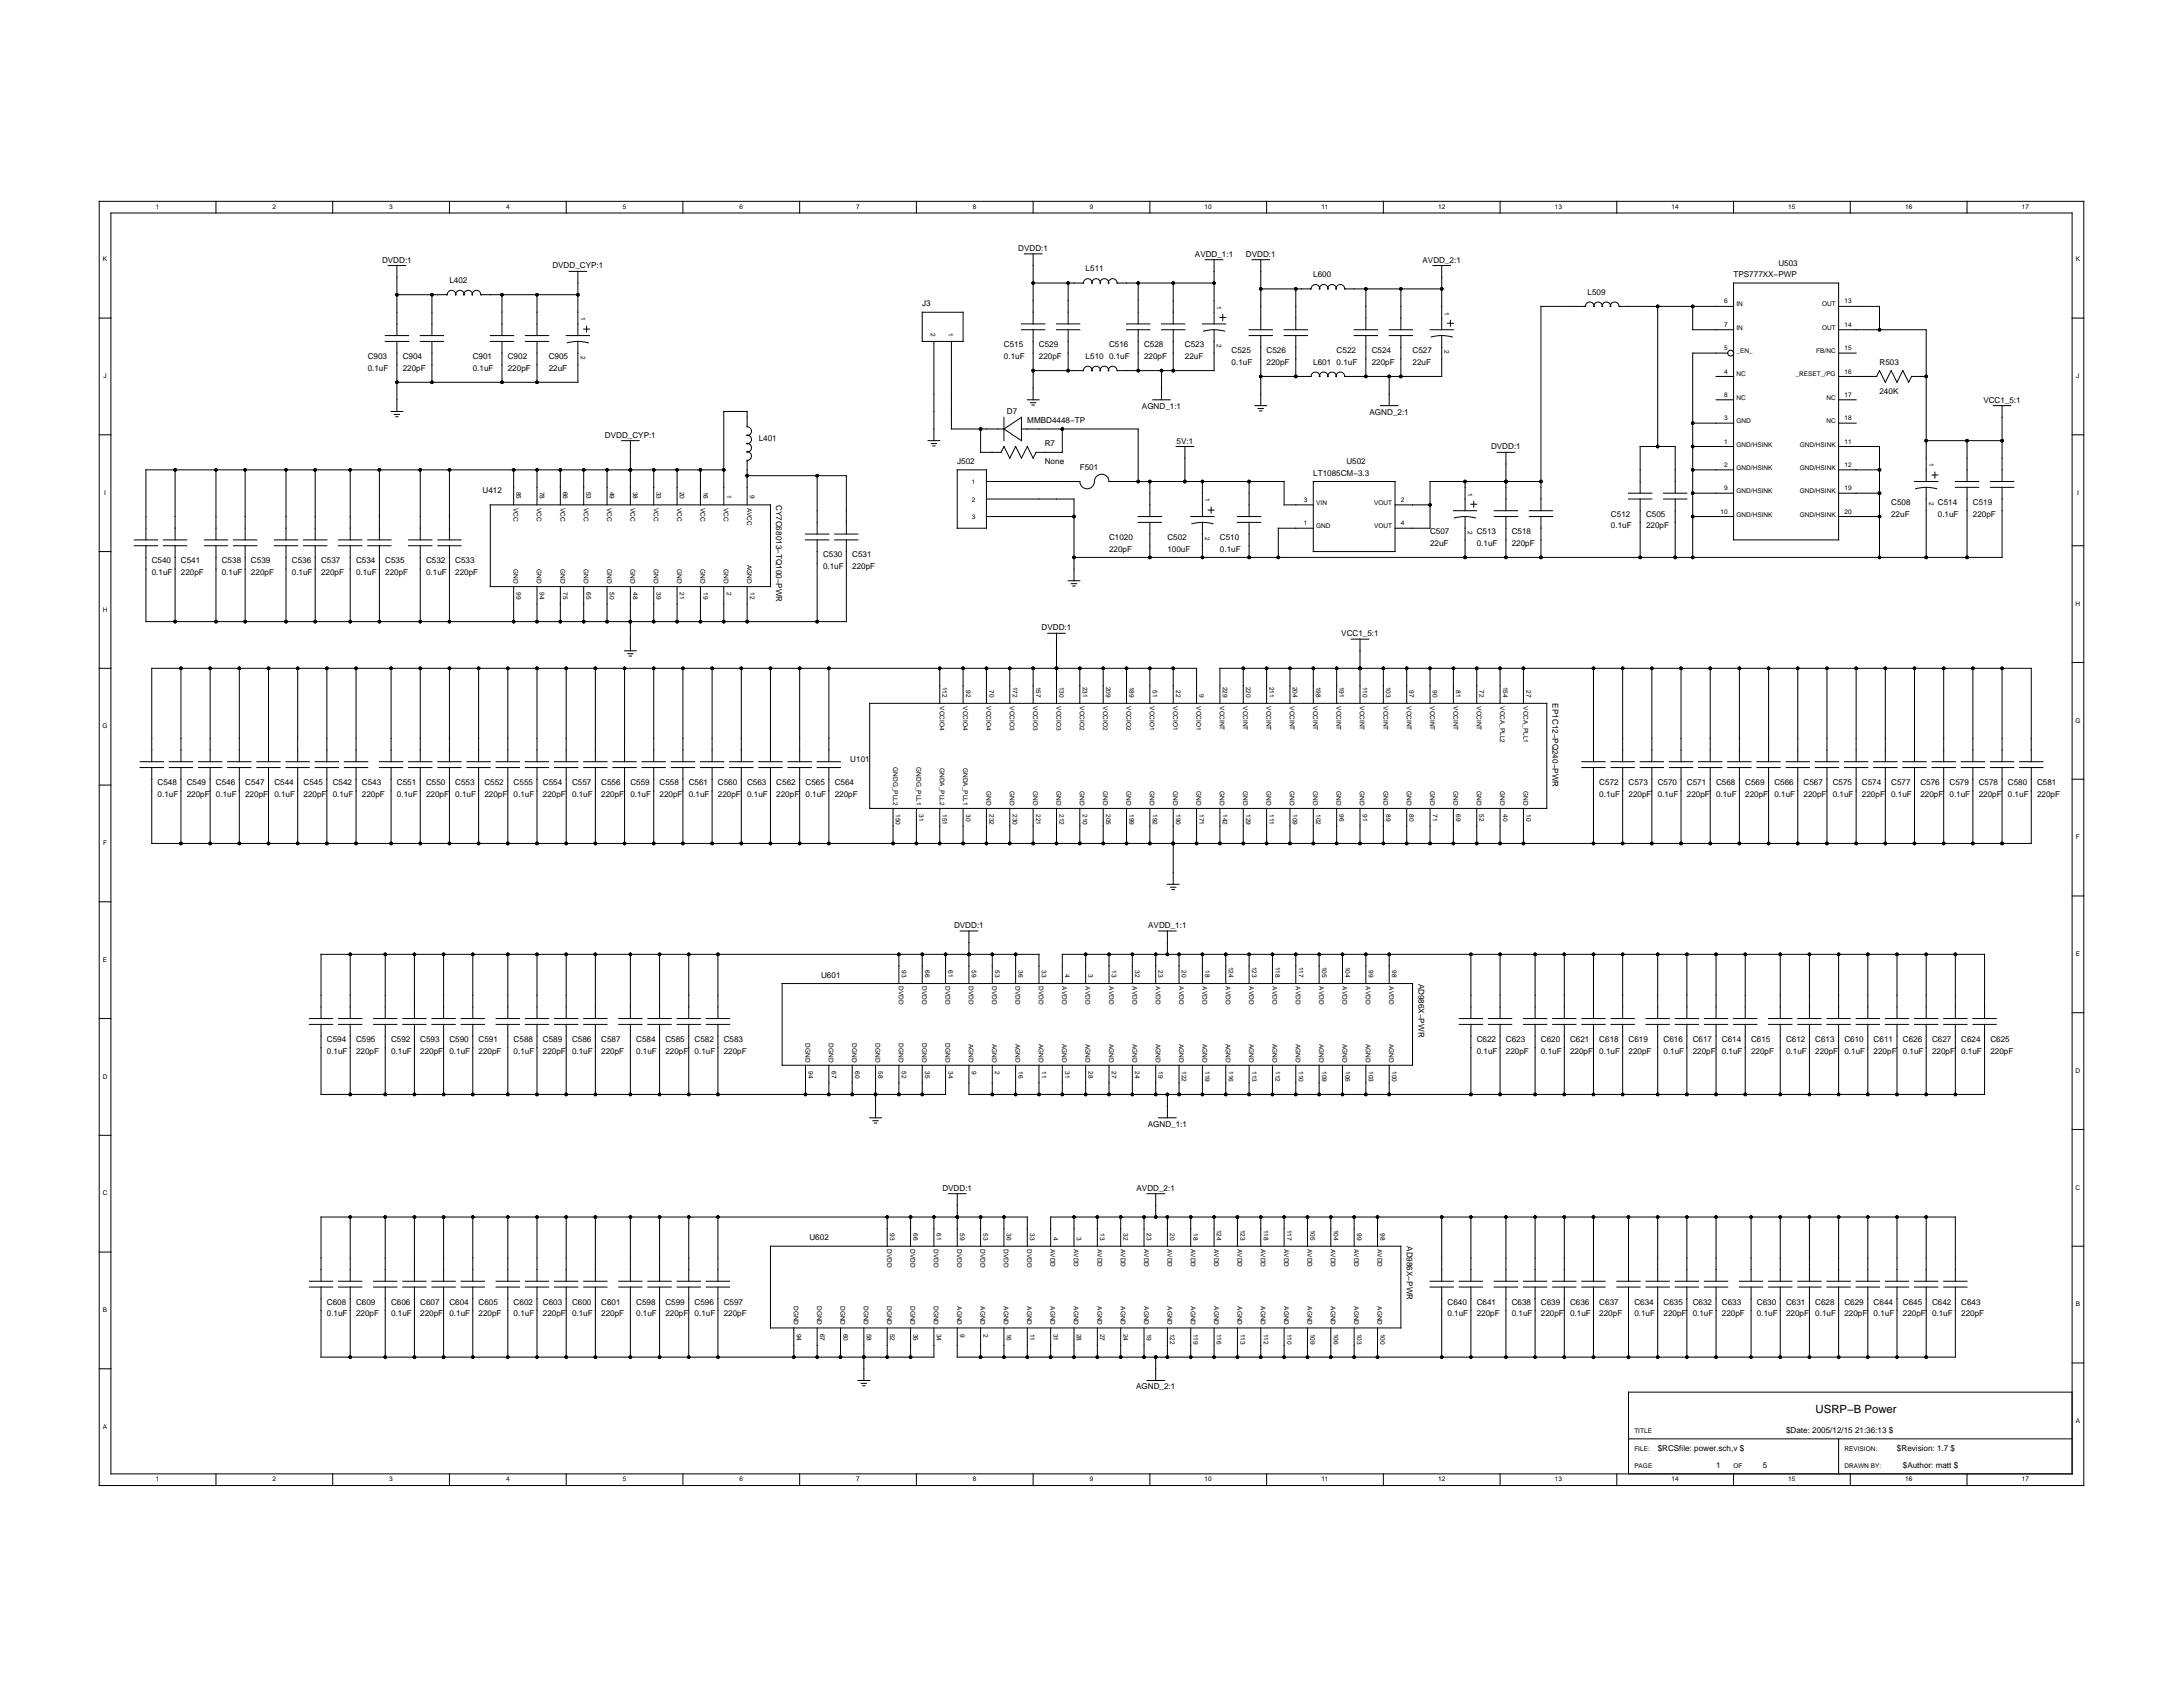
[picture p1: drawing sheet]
<svg xmlns="http://www.w3.org/2000/svg" width="279mm" height="216mm" viewBox="0 0 279 216" stroke-linecap="round" stroke-linejoin="round" font-family="sans-serif">
<defs><g id="words">
<text font-size="1.5" x="232.4" y="180.8">USRP−B Power</text>
<g font-size="1">
<text x="48.9" y="33.6">DVDD:1</text>
<text x="70.7" y="34.4">DVDD_CYP:1</text>
<text x="130.3" y="32.1">DVDD:1</text>
<text x="139" y="34.7">L511</text>
<text x="152.9" y="32.9">AVDD_1:1</text>
<text x="159.5" y="32.9">DVDD:1</text>
<text x="168.1" y="35.5">L600</text>
<text x="182.1" y="33.6">AVDD_2:1</text>
<text x="221.9" y="35.5">TPS777XX−PWP</text>
<text x="227.6" y="34">U503</text>
<text x="57.5" y="36.2">L402</text>
<text x="118" y="39.2">J3</text>
<text x="203.2" y="37.7">L509</text>
<text x="47.1" y="45.9">C903</text>
<text x="47.1" y="47.4">0.1uF</text>
<text x="51.5" y="45.9">C904</text>
<text x="51.5" y="47.4">220pF</text>
<text x="60.5" y="45.9">C901</text>
<text x="60.5" y="47.4">0.1uF</text>
<text x="65" y="45.9">C902</text>
<text x="65" y="47.4">220pF</text>
<text x="70.2" y="45.9">C905</text>
<text x="70.2" y="47.4">22uF</text>
<text x="128.5" y="44.4">C515</text>
<text x="128.5" y="45.9">0.1uF</text>
<text x="133" y="44.4">C529</text>
<text x="133" y="45.9">220pF</text>
<text x="139" y="45.9">L510</text>
<text x="141.9" y="44.4">C516</text>
<text x="141.9" y="45.9">0.1uF</text>
<text x="146.4" y="44.4">C528</text>
<text x="146.4" y="45.9">220pF</text>
<text x="151.7" y="44.4">C523</text>
<text x="151.7" y="45.9">22uF</text>
<text x="157.6" y="45.2">C525</text>
<text x="157.6" y="46.7">0.1uF</text>
<text x="162.1" y="45.2">C526</text>
<text x="162.1" y="46.7">220pF</text>
<text x="168.1" y="46.7">L601</text>
<text x="171.1" y="45.2">C522</text>
<text x="171.1" y="46.7">0.1uF</text>
<text x="175.6" y="45.2">C524</text>
<text x="175.6" y="46.7">220pF</text>
<text x="180.8" y="45.2">C527</text>
<text x="180.8" y="46.7">22uF</text>
<text x="240.6" y="46.7">R503</text>
<text x="128.9" y="53">D7</text>
<text x="146.2" y="52.3">AGND_1:1</text>
<text x="175.3" y="53.1">AGND_2:1</text>
<text x="240.6" y="50.4">240K</text>
<text x="253.8" y="51.5">VCC1_5:1</text>
<text x="77.4" y="56">DVDD_CYP:1</text>
<text x="97.1" y="56.4">L401</text>
<text x="122.5" y="59.4">J502</text>
<text x="131.5" y="54.2">MMBD4448−TP</text>
<text x="133.7" y="59.4">None</text>
<text x="133.7" y="57.1">R7</text>
<text x="150.6" y="56.8">5V:1</text>
<text x="172.3" y="59.4">U502</text>
<text x="190.8" y="57.5">DVDD:1</text>
<text x="61.8" y="63.1">U412</text>
<text x="99.4" y="64.6" transform="rotate(90 99.4 64.6)">CY7C68013−TQ100−PWR</text>
<text x="138.2" y="60.1">F501</text>
<text x="168.1" y="60.9">LT1085CM−3.3</text>
<text x="242" y="64.6">C508</text>
<text x="248" y="64.6">C514</text>
<text x="252.5" y="64.6">C519</text>
<text x="105.3" y="71.3">C530</text>
<text x="109.1" y="71.3">C531</text>
<text x="141.9" y="69.1">C1020</text>
<text x="141.9" y="70.6">220pF</text>
<text x="149.4" y="69.1">C502</text>
<text x="149.4" y="70.6">100uF</text>
<text x="156.1" y="69.1">C510</text>
<text x="156.1" y="70.6">0.1uF</text>
<text x="183" y="68.3">C507</text>
<text x="183" y="69.8">22uF</text>
<text x="189" y="68.3">C513</text>
<text x="189" y="69.8">0.1uF</text>
<text x="193.5" y="68.3">C518</text>
<text x="193.5" y="69.8">220pF</text>
<text x="206.2" y="66.1">C512</text>
<text x="206.2" y="67.6">0.1uF</text>
<text x="210.7" y="66.1">C505</text>
<text x="210.7" y="67.6">220pF</text>
<text x="242" y="66.1">22uF</text>
<text x="248" y="66.1">0.1uF</text>
<text x="252.5" y="66.1">220pF</text>
<text x="19.4" y="72.1">C540</text>
<text x="19.4" y="73.6">0.1uF</text>
<text x="23.2" y="72.1">C541</text>
<text x="23.2" y="73.6">220pF</text>
<text x="28.4" y="72.1">C538</text>
<text x="28.4" y="73.6">0.1uF</text>
<text x="32.1" y="72.1">C539</text>
<text x="32.1" y="73.6">220pF</text>
<text x="37.4" y="72.1">C536</text>
<text x="37.4" y="73.6">0.1uF</text>
<text x="41.1" y="72.1">C537</text>
<text x="41.1" y="73.6">220pF</text>
<text x="45.6" y="72.1">C534</text>
<text x="45.6" y="73.6">0.1uF</text>
<text x="49.3" y="72.1">C535</text>
<text x="49.3" y="73.6">220pF</text>
<text x="54.5" y="72.1">C532</text>
<text x="54.5" y="73.6">0.1uF</text>
<text x="58.3" y="72.1">C533</text>
<text x="58.3" y="73.6">220pF</text>
<text x="105.3" y="72.8">0.1uF</text>
<text x="109.1" y="72.8">220pF</text>
<text x="133.3" y="80.7">DVDD:1</text>
<text x="171.7" y="81.4">VCC1_5:1</text>
<text x="198.7" y="90" transform="rotate(90 198.7 90)">EP1C12−PQ240−PWR</text>
<text x="20.2" y="100.5">C548</text>
<text x="20.2" y="102">0.1uF</text>
<text x="23.9" y="100.5">C549</text>
<text x="23.9" y="102">220pF</text>
<text x="27.6" y="100.5">C546</text>
<text x="27.6" y="102">0.1uF</text>
<text x="31.4" y="100.5">C547</text>
<text x="31.4" y="102">220pF</text>
<text x="35.1" y="100.5">C544</text>
<text x="35.1" y="102">0.1uF</text>
<text x="38.8" y="100.5">C545</text>
<text x="38.8" y="102">220pF</text>
<text x="42.6" y="100.5">C542</text>
<text x="42.6" y="102">0.1uF</text>
<text x="46.3" y="100.5">C543</text>
<text x="46.3" y="102">220pF</text>
<text x="50.8" y="100.5">C551</text>
<text x="50.8" y="102">0.1uF</text>
<text x="54.5" y="100.5">C550</text>
<text x="54.5" y="102">220pF</text>
<text x="58.3" y="100.5">C553</text>
<text x="58.3" y="102">0.1uF</text>
<text x="62" y="100.5">C552</text>
<text x="62" y="102">220pF</text>
<text x="65.7" y="100.5">C555</text>
<text x="65.7" y="102">0.1uF</text>
<text x="69.5" y="100.5">C554</text>
<text x="69.5" y="102">220pF</text>
<text x="73.2" y="100.5">C557</text>
<text x="73.2" y="102">0.1uF</text>
<text x="76.9" y="100.5">C556</text>
<text x="76.9" y="102">220pF</text>
<text x="80.7" y="100.5">C559</text>
<text x="80.7" y="102">0.1uF</text>
<text x="84.4" y="100.5">C558</text>
<text x="84.4" y="102">220pF</text>
<text x="88.2" y="100.5">C561</text>
<text x="88.2" y="102">0.1uF</text>
<text x="91.9" y="100.5">C560</text>
<text x="91.9" y="102">220pF</text>
<text x="95.6" y="100.5">C563</text>
<text x="95.6" y="102">0.1uF</text>
<text x="99.4" y="100.5">C562</text>
<text x="99.4" y="102">220pF</text>
<text x="103.1" y="100.5">C565</text>
<text x="103.1" y="102">0.1uF</text>
<text x="106.8" y="100.5">C564</text>
<text x="106.8" y="102">220pF</text>
<text x="108.8" y="97.5">U101</text>
<text x="204.7" y="100.5">C572</text>
<text x="204.7" y="102">0.1uF</text>
<text x="208.4" y="100.5">C573</text>
<text x="208.4" y="102">220pF</text>
<text x="212.2" y="100.5">C570</text>
<text x="212.2" y="102">0.1uF</text>
<text x="215.9" y="100.5">C571</text>
<text x="215.9" y="102">220pF</text>
<text x="219.6" y="100.5">C568</text>
<text x="219.6" y="102">0.1uF</text>
<text x="223.4" y="100.5">C569</text>
<text x="223.4" y="102">220pF</text>
<text x="227.1" y="100.5">C566</text>
<text x="227.1" y="102">0.1uF</text>
<text x="230.8" y="100.5">C567</text>
<text x="230.8" y="102">220pF</text>
<text x="234.6" y="100.5">C575</text>
<text x="234.6" y="102">0.1uF</text>
<text x="238.3" y="100.5">C574</text>
<text x="238.3" y="102">220pF</text>
<text x="242" y="100.5">C577</text>
<text x="242" y="102">0.1uF</text>
<text x="245.8" y="100.5">C576</text>
<text x="245.8" y="102">220pF</text>
<text x="249.5" y="100.5">C579</text>
<text x="249.5" y="102">0.1uF</text>
<text x="253.3" y="100.5">C578</text>
<text x="253.3" y="102">220pF</text>
<text x="257" y="100.5">C580</text>
<text x="257" y="102">0.1uF</text>
<text x="260.7" y="100.5">C581</text>
<text x="260.7" y="102">220pF</text>
<text x="122.1" y="118.8">DVDD:1</text>
<text x="147" y="118.8">AVDD_1:1</text>
<text x="105.1" y="125.1">U601</text>
<text x="181.5" y="125.9" transform="rotate(90 181.5 125.9)">AD986X−PWR</text>
<text x="41.8" y="133.3">C594</text>
<text x="41.8" y="134.8">0.1uF</text>
<text x="45.6" y="133.3">C595</text>
<text x="45.6" y="134.8">220pF</text>
<text x="50.1" y="133.3">C592</text>
<text x="50.1" y="134.8">0.1uF</text>
<text x="53.8" y="133.3">C593</text>
<text x="53.8" y="134.8">220pF</text>
<text x="57.5" y="133.3">C590</text>
<text x="57.5" y="134.8">0.1uF</text>
<text x="61.3" y="133.3">C591</text>
<text x="61.3" y="134.8">220pF</text>
<text x="65.7" y="133.3">C588</text>
<text x="65.7" y="134.8">0.1uF</text>
<text x="69.5" y="133.3">C589</text>
<text x="69.5" y="134.8">220pF</text>
<text x="73.2" y="133.3">C586</text>
<text x="73.2" y="134.8">0.1uF</text>
<text x="76.9" y="133.3">C587</text>
<text x="76.9" y="134.8">220pF</text>
<text x="81.4" y="133.3">C584</text>
<text x="81.4" y="134.8">0.1uF</text>
<text x="85.2" y="133.3">C585</text>
<text x="85.2" y="134.8">220pF</text>
<text x="88.9" y="133.3">C582</text>
<text x="88.9" y="134.8">0.1uF</text>
<text x="92.6" y="133.3">C583</text>
<text x="92.6" y="134.8">220pF</text>
<text x="189" y="133.3">C622</text>
<text x="189" y="134.8">0.1uF</text>
<text x="192.7" y="133.3">C623</text>
<text x="192.7" y="134.8">220pF</text>
<text x="197.2" y="133.3">C620</text>
<text x="197.2" y="134.8">0.1uF</text>
<text x="201" y="133.3">C621</text>
<text x="201" y="134.8">220pF</text>
<text x="204.7" y="133.3">C618</text>
<text x="204.7" y="134.8">0.1uF</text>
<text x="208.4" y="133.3">C619</text>
<text x="208.4" y="134.8">220pF</text>
<text x="212.9" y="133.3">C616</text>
<text x="212.9" y="134.8">0.1uF</text>
<text x="216.6" y="133.3">C617</text>
<text x="216.6" y="134.8">220pF</text>
<text x="220.4" y="133.3">C614</text>
<text x="220.4" y="134.8">0.1uF</text>
<text x="224.1" y="133.3">C615</text>
<text x="224.1" y="134.8">220pF</text>
<text x="228.6" y="133.3">C612</text>
<text x="228.6" y="134.8">0.1uF</text>
<text x="232.3" y="133.3">C613</text>
<text x="232.3" y="134.8">220pF</text>
<text x="236.1" y="133.3">C610</text>
<text x="236.1" y="134.8">0.1uF</text>
<text x="239.8" y="133.3">C611</text>
<text x="239.8" y="134.8">220pF</text>
<text x="243.5" y="133.3">C626</text>
<text x="243.5" y="134.8">0.1uF</text>
<text x="247.3" y="133.3">C627</text>
<text x="247.3" y="134.8">220pF</text>
<text x="251" y="133.3">C624</text>
<text x="251" y="134.8">0.1uF</text>
<text x="254.7" y="133.3">C625</text>
<text x="254.7" y="134.8">220pF</text>
<text x="146.9" y="144.2">AGND_1:1</text>
<text x="120.6" y="152.4">DVDD:1</text>
<text x="145.5" y="152.4">AVDD_2:1</text>
<text x="103.6" y="158.7">U602</text>
<text x="180" y="159.5" transform="rotate(90 180 159.5)">AD986X−PWR</text>
<text x="41.8" y="167">C608</text>
<text x="45.6" y="167">C609</text>
<text x="50.1" y="167">C606</text>
<text x="53.8" y="167">C607</text>
<text x="57.5" y="167">C604</text>
<text x="61.3" y="167">C605</text>
<text x="65.7" y="167">C602</text>
<text x="69.5" y="167">C603</text>
<text x="73.2" y="167">C600</text>
<text x="76.9" y="167">C601</text>
<text x="81.4" y="167">C598</text>
<text x="85.2" y="167">C599</text>
<text x="88.9" y="167">C596</text>
<text x="92.6" y="167">C597</text>
<text x="185.3" y="167">C640</text>
<text x="189" y="167">C641</text>
<text x="193.5" y="167">C638</text>
<text x="197.2" y="167">C639</text>
<text x="201" y="167">C636</text>
<text x="204.7" y="167">C637</text>
<text x="209.2" y="167">C634</text>
<text x="212.9" y="167">C635</text>
<text x="216.6" y="167">C632</text>
<text x="220.4" y="167">C633</text>
<text x="224.9" y="167">C630</text>
<text x="228.6" y="167">C631</text>
<text x="232.3" y="167">C628</text>
<text x="236.1" y="167">C629</text>
<text x="239.8" y="167">C644</text>
<text x="243.5" y="167">C645</text>
<text x="247.3" y="167">C642</text>
<text x="251" y="167">C643</text>
<text x="41.8" y="168.5">0.1uF</text>
<text x="45.6" y="168.5">220pF</text>
<text x="50.1" y="168.5">0.1uF</text>
<text x="53.8" y="168.5">220pF</text>
<text x="57.5" y="168.5">0.1uF</text>
<text x="61.3" y="168.5">220pF</text>
<text x="65.7" y="168.5">0.1uF</text>
<text x="69.5" y="168.5">220pF</text>
<text x="73.2" y="168.5">0.1uF</text>
<text x="76.9" y="168.5">220pF</text>
<text x="81.4" y="168.5">0.1uF</text>
<text x="85.2" y="168.5">220pF</text>
<text x="88.9" y="168.5">0.1uF</text>
<text x="92.6" y="168.5">220pF</text>
<text x="185.3" y="168.5">0.1uF</text>
<text x="189" y="168.5">220pF</text>
<text x="193.5" y="168.5">0.1uF</text>
<text x="197.2" y="168.5">220pF</text>
<text x="201" y="168.5">0.1uF</text>
<text x="204.7" y="168.5">220pF</text>
<text x="209.2" y="168.5">0.1uF</text>
<text x="212.9" y="168.5">220pF</text>
<text x="216.6" y="168.5">0.1uF</text>
<text x="220.4" y="168.5">220pF</text>
<text x="224.9" y="168.5">0.1uF</text>
<text x="228.6" y="168.5">220pF</text>
<text x="232.3" y="168.5">0.1uF</text>
<text x="236.1" y="168.5">220pF</text>
<text x="239.8" y="168.5">0.1uF</text>
<text x="243.5" y="168.5">220pF</text>
<text x="247.3" y="168.5">0.1uF</text>
<text x="251" y="168.5">220pF</text>
<text x="145.4" y="177.8">AGND_2:1</text>
<text x="212.2" y="185.6">$RCSfile: power.sch,v $</text>
<text x="228.6" y="183.4">$Date: 2005/12/15 21:36:13 $</text>
<text x="242.8" y="185.6">$Revision: 1.7 $</text>
<text x="219.6" y="187.9">1</text>
<text x="225.6" y="187.9">5</text>
<text x="243.5" y="187.9">$Author: matt $</text>
</g>
<g font-size=".8">
<text x="19.9" y="26.7">1</text>
<text x="34.9" y="26.7">2</text>
<text x="49.8" y="26.7">3</text>
<text x="64.8" y="26.7">4</text>
<text x="79.7" y="26.7">5</text>
<text x="94.6" y="26.7">6</text>
<text x="109.6" y="26.7">7</text>
<text x="124.5" y="26.7">8</text>
<text x="139.5" y="26.7">9</text>
<text x="154.2" y="26.7">10</text>
<text x="169.1" y="26.7">11</text>
<text x="184.1" y="26.7">12</text>
<text x="199" y="26.7">13</text>
<text x="213.9" y="26.7">14</text>
<text x="228.9" y="26.7">15</text>
<text x="243.8" y="26.7">16</text>
<text x="258.8" y="26.7">17</text>
<text x="13.2" y="33.5">K</text>
<text x="265.7" y="33.5">K</text>
<text x="74.3" y="40.6" transform="rotate(90 74.3 40.6)">1</text>
<text x="155.8" y="39.1" transform="rotate(90 155.8 39.1)">1</text>
<text x="184.9" y="39.9" transform="rotate(90 184.9 39.9)">1</text>
<text x="220.7" y="38.8">6</text>
<text x="220.7" y="41.8">7</text>
<text x="222.3" y="39.2">IN</text>
<text x="233.2" y="39.2">OUT</text>
<text x="236.1" y="38.8">13</text>
<text x="236.1" y="41.8">14</text>
<text x="74.3" y="45.6" transform="rotate(90 74.3 45.6)">2</text>
<text x="119.2" y="42.6" transform="rotate(90 119.2 42.6)">2</text>
<text x="121.4" y="42.6" transform="rotate(90 121.4 42.6)">1</text>
<text x="155.8" y="44.1" transform="rotate(90 155.8 44.1)">2</text>
<text x="184.9" y="44.8" transform="rotate(90 184.9 44.8)">2</text>
<text x="220.7" y="44.8">5</text>
<text x="220.7" y="47.8">4</text>
<text x="222.3" y="42.2">IN</text>
<text x="222.3" y="45.2">_EN_</text>
<text x="232.5" y="45.2">FB/NC</text>
<text x="233.2" y="42.2">OUT</text>
<text x="236.1" y="44.8">15</text>
<text x="236.1" y="47.8">16</text>
<text x="13.2" y="48.4">J</text>
<text x="220.7" y="50.8">8</text>
<text x="220.7" y="53.8">3</text>
<text x="222.3" y="48.2">NC</text>
<text x="222.3" y="51.2">NC</text>
<text x="229.8" y="48.2">_RESET_/PG</text>
<text x="233.8" y="51.2">NC</text>
<text x="236.1" y="50.8">17</text>
<text x="236.1" y="53.8">18</text>
<text x="265.7" y="48.4">J</text>
<text x="220.7" y="56.8">1</text>
<text x="220.7" y="59.8">2</text>
<text x="222.3" y="54.2">GND</text>
<text x="222.3" y="57.1">GND/HSINK</text>
<text x="230.3" y="57.1">GND/HSINK</text>
<text x="233.8" y="54.2">NC</text>
<text x="236.1" y="56.8">11</text>
<text x="236.1" y="59.8">12</text>
<text x="246.9" y="59.3" transform="rotate(90 246.9 59.3)">1</text>
<text x="13.3" y="63.3">I</text>
<text x="65.7" y="65" transform="rotate(90 65.7 65)">VCC</text>
<text x="66.1" y="62.9" transform="rotate(90 66.1 62.9)">85</text>
<text x="68.7" y="65" transform="rotate(90 68.7 65)">VCC</text>
<text x="69.1" y="62.9" transform="rotate(90 69.1 62.9)">78</text>
<text x="71.7" y="65" transform="rotate(90 71.7 65)">VCC</text>
<text x="72.1" y="62.9" transform="rotate(90 72.1 62.9)">66</text>
<text x="74.7" y="65" transform="rotate(90 74.7 65)">VCC</text>
<text x="75.1" y="62.9" transform="rotate(90 75.1 62.9)">53</text>
<text x="77.7" y="65" transform="rotate(90 77.7 65)">VCC</text>
<text x="78.1" y="62.9" transform="rotate(90 78.1 62.9)">49</text>
<text x="80.7" y="65" transform="rotate(90 80.7 65)">VCC</text>
<text x="81.1" y="62.9" transform="rotate(90 81.1 62.9)">38</text>
<text x="83.7" y="65" transform="rotate(90 83.7 65)">VCC</text>
<text x="84" y="62.9" transform="rotate(90 84 62.9)">33</text>
<text x="86.7" y="65" transform="rotate(90 86.7 65)">VCC</text>
<text x="87" y="62.9" transform="rotate(90 87 62.9)">20</text>
<text x="89.6" y="65" transform="rotate(90 89.6 65)">VCC</text>
<text x="90" y="62.9" transform="rotate(90 90 62.9)">16</text>
<text x="92.6" y="65" transform="rotate(90 92.6 65)">VCC</text>
<text x="93" y="63.4" transform="rotate(90 93 63.4)">1</text>
<text x="95.6" y="65" transform="rotate(90 95.6 65)">AVCC</text>
<text x="96" y="63.4" transform="rotate(90 96 63.4)">9</text>
<text x="124.4" y="64.2">2</text>
<text x="124.4" y="62">1</text>
<text x="154.3" y="63.8" transform="rotate(90 154.3 63.8)">1</text>
<text x="166.9" y="64.2">3</text>
<text x="168.5" y="64.6">VIN</text>
<text x="175.9" y="64.6">VOUT</text>
<text x="179.3" y="64.2">2</text>
<text x="187.9" y="63" transform="rotate(90 187.9 63)">1</text>
<text x="220.2" y="65.7">10</text>
<text x="220.7" y="62.7">9</text>
<text x="222.3" y="60.1">GND/HSINK</text>
<text x="222.3" y="63.1">GND/HSINK</text>
<text x="230.3" y="60.1">GND/HSINK</text>
<text x="230.3" y="63.1">GND/HSINK</text>
<text x="236.1" y="62.7">19</text>
<text x="236.1" y="65.7">20</text>
<text x="246.9" y="64.2" transform="rotate(90 246.9 64.2)">2</text>
<text x="265.8" y="63.3">I</text>
<text x="124.4" y="66.5">3</text>
<text x="154.3" y="68.7" transform="rotate(90 154.3 68.7)">2</text>
<text x="166.9" y="67.2">1</text>
<text x="168.5" y="67.6">GND</text>
<text x="175.9" y="67.6">VOUT</text>
<text x="179.3" y="67.2">4</text>
<text x="187.9" y="68" transform="rotate(90 187.9 68)">2</text>
<text x="222.3" y="66.1">GND/HSINK</text>
<text x="230.3" y="66.1">GND/HSINK</text>
<text x="65.7" y="72.9" transform="rotate(90 65.7 72.9)">GND</text>
<text x="66.1" y="75.8" transform="rotate(90 66.1 75.8)">99</text>
<text x="68.7" y="72.9" transform="rotate(90 68.7 72.9)">GND</text>
<text x="69.1" y="75.8" transform="rotate(90 69.1 75.8)">94</text>
<text x="71.7" y="72.9" transform="rotate(90 71.7 72.9)">GND</text>
<text x="72.1" y="75.8" transform="rotate(90 72.1 75.8)">75</text>
<text x="74.7" y="72.9" transform="rotate(90 74.7 72.9)">GND</text>
<text x="75.1" y="75.8" transform="rotate(90 75.1 75.8)">65</text>
<text x="77.7" y="72.9" transform="rotate(90 77.7 72.9)">GND</text>
<text x="78.1" y="75.8" transform="rotate(90 78.1 75.8)">50</text>
<text x="80.7" y="72.9" transform="rotate(90 80.7 72.9)">GND</text>
<text x="81.1" y="75.8" transform="rotate(90 81.1 75.8)">48</text>
<text x="83.7" y="72.9" transform="rotate(90 83.7 72.9)">GND</text>
<text x="84" y="75.8" transform="rotate(90 84 75.8)">39</text>
<text x="86.7" y="72.9" transform="rotate(90 86.7 72.9)">GND</text>
<text x="87" y="75.8" transform="rotate(90 87 75.8)">21</text>
<text x="89.6" y="72.9" transform="rotate(90 89.6 72.9)">GND</text>
<text x="90" y="75.8" transform="rotate(90 90 75.8)">19</text>
<text x="92.6" y="72.9" transform="rotate(90 92.6 72.9)">GND</text>
<text x="93" y="75.8" transform="rotate(90 93 75.8)">2</text>
<text x="95.6" y="72.3" transform="rotate(90 95.6 72.3)">AGND</text>
<text x="96" y="75.8" transform="rotate(90 96 75.8)">12</text>
<text x="265.7" y="77.5">H</text>
<text x="13.1" y="78.3">H</text>
<text x="120.6" y="87.9" transform="rotate(90 120.6 87.9)">112</text>
<text x="123.6" y="88.3" transform="rotate(90 123.6 88.3)">92</text>
<text x="126.6" y="88.3" transform="rotate(90 126.6 88.3)">70</text>
<text x="129.6" y="87.9" transform="rotate(90 129.6 87.9)">172</text>
<text x="132.6" y="87.9" transform="rotate(90 132.6 87.9)">157</text>
<text x="135.6" y="87.9" transform="rotate(90 135.6 87.9)">130</text>
<text x="138.6" y="87.9" transform="rotate(90 138.6 87.9)">231</text>
<text x="141.6" y="87.9" transform="rotate(90 141.6 87.9)">209</text>
<text x="144.6" y="87.9" transform="rotate(90 144.6 87.9)">189</text>
<text x="147.5" y="88.3" transform="rotate(90 147.5 88.3)">51</text>
<text x="150.5" y="88.3" transform="rotate(90 150.5 88.3)">22</text>
<text x="153.5" y="88.8" transform="rotate(90 153.5 88.8)">9</text>
<text x="156.5" y="87.9" transform="rotate(90 156.5 87.9)">229</text>
<text x="159.5" y="87.9" transform="rotate(90 159.5 87.9)">220</text>
<text x="162.5" y="87.9" transform="rotate(90 162.5 87.9)">211</text>
<text x="165.5" y="87.9" transform="rotate(90 165.5 87.9)">204</text>
<text x="168.5" y="87.9" transform="rotate(90 168.5 87.9)">198</text>
<text x="171.5" y="87.9" transform="rotate(90 171.5 87.9)">191</text>
<text x="174.4" y="87.9" transform="rotate(90 174.4 87.9)">110</text>
<text x="177.4" y="87.9" transform="rotate(90 177.4 87.9)">103</text>
<text x="180.4" y="88.3" transform="rotate(90 180.4 88.3)">97</text>
<text x="183.4" y="88.3" transform="rotate(90 183.4 88.3)">90</text>
<text x="186.4" y="88.3" transform="rotate(90 186.4 88.3)">81</text>
<text x="189.4" y="88.3" transform="rotate(90 189.4 88.3)">72</text>
<text x="192.4" y="87.9" transform="rotate(90 192.4 87.9)">154</text>
<text x="195.4" y="88.3" transform="rotate(90 195.4 88.3)">27</text>
<text x="13.1" y="93.2">G</text>
<text x="120.3" y="90.4" transform="rotate(90 120.3 90.4)">VCCIO4</text>
<text x="123.3" y="90.4" transform="rotate(90 123.3 90.4)">VCCIO4</text>
<text x="126.3" y="90.4" transform="rotate(90 126.3 90.4)">VCCIO4</text>
<text x="129.2" y="90.4" transform="rotate(90 129.2 90.4)">VCCIO3</text>
<text x="132.2" y="90.4" transform="rotate(90 132.2 90.4)">VCCIO3</text>
<text x="135.2" y="90.4" transform="rotate(90 135.2 90.4)">VCCIO3</text>
<text x="138.2" y="90.4" transform="rotate(90 138.2 90.4)">VCCIO2</text>
<text x="141.2" y="90.4" transform="rotate(90 141.2 90.4)">VCCIO2</text>
<text x="144.2" y="90.4" transform="rotate(90 144.2 90.4)">VCCIO2</text>
<text x="147.2" y="90.4" transform="rotate(90 147.2 90.4)">VCCIO1</text>
<text x="150.2" y="90.4" transform="rotate(90 150.2 90.4)">VCCIO1</text>
<text x="153.1" y="90.4" transform="rotate(90 153.1 90.4)">VCCIO1</text>
<text x="156.1" y="90.4" transform="rotate(90 156.1 90.4)">VCCINT</text>
<text x="159.1" y="90.4" transform="rotate(90 159.1 90.4)">VCCINT</text>
<text x="162.1" y="90.4" transform="rotate(90 162.1 90.4)">VCCINT</text>
<text x="165.1" y="90.4" transform="rotate(90 165.1 90.4)">VCCINT</text>
<text x="168.1" y="90.4" transform="rotate(90 168.1 90.4)">VCCINT</text>
<text x="171.1" y="90.4" transform="rotate(90 171.1 90.4)">VCCINT</text>
<text x="174.1" y="90.4" transform="rotate(90 174.1 90.4)">VCCINT</text>
<text x="177.1" y="90.4" transform="rotate(90 177.1 90.4)">VCCINT</text>
<text x="180" y="90.4" transform="rotate(90 180 90.4)">VCCINT</text>
<text x="183" y="90.4" transform="rotate(90 183 90.4)">VCCINT</text>
<text x="186" y="90.4" transform="rotate(90 186 90.4)">VCCINT</text>
<text x="189" y="90.4" transform="rotate(90 189 90.4)">VCCINT</text>
<text x="192" y="90.4" transform="rotate(90 192 90.4)">VCCA_PLL2</text>
<text x="195" y="90.4" transform="rotate(90 195 90.4)">VCCA_PLL1</text>
<text x="265.6" y="92.5">G</text>
<text x="114.3" y="98.2" transform="rotate(90 114.3 98.2)">GNDG_PLL2</text>
<text x="117.3" y="98.2" transform="rotate(90 117.3 98.2)">GNDG_PLL1</text>
<text x="120.3" y="98.3" transform="rotate(90 120.3 98.3)">GNDA_PLL2</text>
<text x="123.3" y="98.3" transform="rotate(90 123.3 98.3)">GNDA_PLL1</text>
<text x="126.3" y="101.2" transform="rotate(90 126.3 101.2)">GND</text>
<text x="129.2" y="101.2" transform="rotate(90 129.2 101.2)">GND</text>
<text x="132.2" y="101.2" transform="rotate(90 132.2 101.2)">GND</text>
<text x="135.2" y="101.2" transform="rotate(90 135.2 101.2)">GND</text>
<text x="138.2" y="101.2" transform="rotate(90 138.2 101.2)">GND</text>
<text x="141.2" y="101.2" transform="rotate(90 141.2 101.2)">GND</text>
<text x="144.2" y="101.2" transform="rotate(90 144.2 101.2)">GND</text>
<text x="147.2" y="101.2" transform="rotate(90 147.2 101.2)">GND</text>
<text x="150.2" y="101.2" transform="rotate(90 150.2 101.2)">GND</text>
<text x="153.1" y="101.2" transform="rotate(90 153.1 101.2)">GND</text>
<text x="156.1" y="101.2" transform="rotate(90 156.1 101.2)">GND</text>
<text x="159.1" y="101.2" transform="rotate(90 159.1 101.2)">GND</text>
<text x="162.1" y="101.2" transform="rotate(90 162.1 101.2)">GND</text>
<text x="165.1" y="101.2" transform="rotate(90 165.1 101.2)">GND</text>
<text x="168.1" y="101.2" transform="rotate(90 168.1 101.2)">GND</text>
<text x="171.1" y="101.2" transform="rotate(90 171.1 101.2)">GND</text>
<text x="174.1" y="101.2" transform="rotate(90 174.1 101.2)">GND</text>
<text x="177.1" y="101.2" transform="rotate(90 177.1 101.2)">GND</text>
<text x="180" y="101.2" transform="rotate(90 180 101.2)">GND</text>
<text x="183" y="101.2" transform="rotate(90 183 101.2)">GND</text>
<text x="186" y="101.2" transform="rotate(90 186 101.2)">GND</text>
<text x="189" y="101.2" transform="rotate(90 189 101.2)">GND</text>
<text x="192" y="101.2" transform="rotate(90 192 101.2)">GND</text>
<text x="195" y="101.2" transform="rotate(90 195 101.2)">GND</text>
<text x="114.7" y="104.2" transform="rotate(90 114.7 104.2)">150</text>
<text x="117.7" y="104.2" transform="rotate(90 117.7 104.2)">31</text>
<text x="120.6" y="104.2" transform="rotate(90 120.6 104.2)">151</text>
<text x="123.6" y="104.2" transform="rotate(90 123.6 104.2)">30</text>
<text x="126.6" y="104.2" transform="rotate(90 126.6 104.2)">232</text>
<text x="129.6" y="104.2" transform="rotate(90 129.6 104.2)">230</text>
<text x="132.6" y="104.2" transform="rotate(90 132.6 104.2)">221</text>
<text x="135.6" y="104.2" transform="rotate(90 135.6 104.2)">212</text>
<text x="138.6" y="104.2" transform="rotate(90 138.6 104.2)">210</text>
<text x="141.6" y="104.2" transform="rotate(90 141.6 104.2)">205</text>
<text x="144.6" y="104.2" transform="rotate(90 144.6 104.2)">199</text>
<text x="147.5" y="104.2" transform="rotate(90 147.5 104.2)">192</text>
<text x="150.5" y="104.2" transform="rotate(90 150.5 104.2)">190</text>
<text x="153.5" y="104.2" transform="rotate(90 153.5 104.2)">171</text>
<text x="156.5" y="104.2" transform="rotate(90 156.5 104.2)">142</text>
<text x="159.5" y="104.2" transform="rotate(90 159.5 104.2)">129</text>
<text x="162.5" y="104.2" transform="rotate(90 162.5 104.2)">111</text>
<text x="165.5" y="104.2" transform="rotate(90 165.5 104.2)">109</text>
<text x="168.5" y="104.2" transform="rotate(90 168.5 104.2)">102</text>
<text x="171.5" y="104.2" transform="rotate(90 171.5 104.2)">96</text>
<text x="174.4" y="104.2" transform="rotate(90 174.4 104.2)">91</text>
<text x="177.4" y="104.2" transform="rotate(90 177.4 104.2)">89</text>
<text x="180.4" y="104.2" transform="rotate(90 180.4 104.2)">80</text>
<text x="183.4" y="104.2" transform="rotate(90 183.4 104.2)">71</text>
<text x="186.4" y="104.2" transform="rotate(90 186.4 104.2)">69</text>
<text x="189.4" y="104.2" transform="rotate(90 189.4 104.2)">52</text>
<text x="192.4" y="104.2" transform="rotate(90 192.4 104.2)">40</text>
<text x="195.4" y="104.2" transform="rotate(90 195.4 104.2)">10</text>
<text x="265.7" y="107.4">F</text>
<text x="13.2" y="108.2">F</text>
<text x="13.2" y="123.1">E</text>
<text x="115.4" y="124.2" transform="rotate(90 115.4 124.2)">93</text>
<text x="118.4" y="124.2" transform="rotate(90 118.4 124.2)">66</text>
<text x="121.4" y="124.2" transform="rotate(90 121.4 124.2)">61</text>
<text x="124.4" y="124.2" transform="rotate(90 124.4 124.2)">59</text>
<text x="127.4" y="124.2" transform="rotate(90 127.4 124.2)">53</text>
<text x="130.4" y="124.2" transform="rotate(90 130.4 124.2)">36</text>
<text x="133.3" y="124.2" transform="rotate(90 133.3 124.2)">33</text>
<text x="136.3" y="124.7" transform="rotate(90 136.3 124.7)">4</text>
<text x="139.3" y="124.7" transform="rotate(90 139.3 124.7)">3</text>
<text x="142.3" y="124.2" transform="rotate(90 142.3 124.2)">13</text>
<text x="145.3" y="124.2" transform="rotate(90 145.3 124.2)">32</text>
<text x="148.3" y="124.2" transform="rotate(90 148.3 124.2)">23</text>
<text x="151.3" y="124.2" transform="rotate(90 151.3 124.2)">20</text>
<text x="154.3" y="124.2" transform="rotate(90 154.3 124.2)">18</text>
<text x="157.3" y="123.7" transform="rotate(90 157.3 123.7)">124</text>
<text x="160.2" y="123.7" transform="rotate(90 160.2 123.7)">123</text>
<text x="163.2" y="123.7" transform="rotate(90 163.2 123.7)">118</text>
<text x="166.2" y="123.7" transform="rotate(90 166.2 123.7)">117</text>
<text x="169.2" y="123.7" transform="rotate(90 169.2 123.7)">105</text>
<text x="172.2" y="123.7" transform="rotate(90 172.2 123.7)">104</text>
<text x="175.2" y="124.2" transform="rotate(90 175.2 124.2)">99</text>
<text x="178.2" y="124.2" transform="rotate(90 178.2 124.2)">98</text>
<text x="265.7" y="122.4">E</text>
<text x="115" y="126.2" transform="rotate(90 115 126.2)">DVDD</text>
<text x="118" y="126.2" transform="rotate(90 118 126.2)">DVDD</text>
<text x="121" y="126.2" transform="rotate(90 121 126.2)">DVDD</text>
<text x="124" y="126.2" transform="rotate(90 124 126.2)">DVDD</text>
<text x="127" y="126.2" transform="rotate(90 127 126.2)">DVDD</text>
<text x="130" y="126.2" transform="rotate(90 130 126.2)">DVDD</text>
<text x="133" y="126.2" transform="rotate(90 133 126.2)">DVDD</text>
<text x="136" y="126.2" transform="rotate(90 136 126.2)">AVDD</text>
<text x="139" y="126.2" transform="rotate(90 139 126.2)">AVDD</text>
<text x="141.9" y="126.2" transform="rotate(90 141.9 126.2)">AVDD</text>
<text x="144.9" y="126.2" transform="rotate(90 144.9 126.2)">AVDD</text>
<text x="147.9" y="126.2" transform="rotate(90 147.9 126.2)">AVDD</text>
<text x="150.9" y="126.2" transform="rotate(90 150.9 126.2)">AVDD</text>
<text x="153.9" y="126.2" transform="rotate(90 153.9 126.2)">AVDD</text>
<text x="156.9" y="126.2" transform="rotate(90 156.9 126.2)">AVDD</text>
<text x="159.9" y="126.2" transform="rotate(90 159.9 126.2)">AVDD</text>
<text x="162.9" y="126.2" transform="rotate(90 162.9 126.2)">AVDD</text>
<text x="165.8" y="126.2" transform="rotate(90 165.8 126.2)">AVDD</text>
<text x="168.8" y="126.2" transform="rotate(90 168.8 126.2)">AVDD</text>
<text x="171.8" y="126.2" transform="rotate(90 171.8 126.2)">AVDD</text>
<text x="174.8" y="126.2" transform="rotate(90 174.8 126.2)">AVDD</text>
<text x="177.8" y="126.2" transform="rotate(90 177.8 126.2)">AVDD</text>
<text x="103.1" y="133.5" transform="rotate(90 103.1 133.5)">DGND</text>
<text x="103.5" y="137.1" transform="rotate(90 103.5 137.1)">94</text>
<text x="106.1" y="133.5" transform="rotate(90 106.1 133.5)">DGND</text>
<text x="106.5" y="137.1" transform="rotate(90 106.5 137.1)">67</text>
<text x="109.1" y="133.5" transform="rotate(90 109.1 133.5)">DGND</text>
<text x="109.4" y="137.1" transform="rotate(90 109.4 137.1)">60</text>
<text x="112.1" y="133.5" transform="rotate(90 112.1 133.5)">DGND</text>
<text x="112.4" y="137.1" transform="rotate(90 112.4 137.1)">58</text>
<text x="115" y="133.5" transform="rotate(90 115 133.5)">DGND</text>
<text x="115.4" y="137.1" transform="rotate(90 115.4 137.1)">52</text>
<text x="118" y="133.5" transform="rotate(90 118 133.5)">DGND</text>
<text x="118.4" y="137.1" transform="rotate(90 118.4 137.1)">35</text>
<text x="121" y="133.5" transform="rotate(90 121 133.5)">DGND</text>
<text x="121.4" y="137.1" transform="rotate(90 121.4 137.1)">34</text>
<text x="124" y="133.6" transform="rotate(90 124 133.6)">AGND</text>
<text x="124.4" y="137.1" transform="rotate(90 124.4 137.1)">9</text>
<text x="127" y="133.6" transform="rotate(90 127 133.6)">AGND</text>
<text x="127.4" y="137.1" transform="rotate(90 127.4 137.1)">2</text>
<text x="130" y="133.6" transform="rotate(90 130 133.6)">AGND</text>
<text x="130.4" y="137.1" transform="rotate(90 130.4 137.1)">16</text>
<text x="133" y="133.6" transform="rotate(90 133 133.6)">AGND</text>
<text x="133.3" y="137.1" transform="rotate(90 133.3 137.1)">11</text>
<text x="136" y="133.6" transform="rotate(90 136 133.6)">AGND</text>
<text x="136.3" y="137.1" transform="rotate(90 136.3 137.1)">31</text>
<text x="139" y="133.6" transform="rotate(90 139 133.6)">AGND</text>
<text x="139.3" y="137.1" transform="rotate(90 139.3 137.1)">28</text>
<text x="141.9" y="133.6" transform="rotate(90 141.9 133.6)">AGND</text>
<text x="142.3" y="137.1" transform="rotate(90 142.3 137.1)">27</text>
<text x="144.9" y="133.6" transform="rotate(90 144.9 133.6)">AGND</text>
<text x="145.3" y="137.1" transform="rotate(90 145.3 137.1)">24</text>
<text x="147.9" y="133.6" transform="rotate(90 147.9 133.6)">AGND</text>
<text x="148.3" y="137.1" transform="rotate(90 148.3 137.1)">19</text>
<text x="150.9" y="133.6" transform="rotate(90 150.9 133.6)">AGND</text>
<text x="151.3" y="137.1" transform="rotate(90 151.3 137.1)">122</text>
<text x="153.9" y="133.6" transform="rotate(90 153.9 133.6)">AGND</text>
<text x="154.3" y="137.1" transform="rotate(90 154.3 137.1)">119</text>
<text x="156.9" y="133.6" transform="rotate(90 156.9 133.6)">AGND</text>
<text x="157.3" y="137.1" transform="rotate(90 157.3 137.1)">116</text>
<text x="159.9" y="133.6" transform="rotate(90 159.9 133.6)">AGND</text>
<text x="160.2" y="137.1" transform="rotate(90 160.2 137.1)">113</text>
<text x="162.9" y="133.6" transform="rotate(90 162.9 133.6)">AGND</text>
<text x="163.2" y="137.1" transform="rotate(90 163.2 137.1)">112</text>
<text x="165.8" y="133.6" transform="rotate(90 165.8 133.6)">AGND</text>
<text x="166.2" y="137.1" transform="rotate(90 166.2 137.1)">110</text>
<text x="168.8" y="133.6" transform="rotate(90 168.8 133.6)">AGND</text>
<text x="169.2" y="137.1" transform="rotate(90 169.2 137.1)">109</text>
<text x="171.8" y="133.6" transform="rotate(90 171.8 133.6)">AGND</text>
<text x="172.2" y="137.1" transform="rotate(90 172.2 137.1)">106</text>
<text x="174.8" y="133.6" transform="rotate(90 174.8 133.6)">AGND</text>
<text x="175.2" y="137.1" transform="rotate(90 175.2 137.1)">103</text>
<text x="177.8" y="133.6" transform="rotate(90 177.8 133.6)">AGND</text>
<text x="178.2" y="137.1" transform="rotate(90 178.2 137.1)">100</text>
<text x="265.7" y="137.3">D</text>
<text x="13.1" y="138">D</text>
<text x="13.1" y="153">C</text>
<text x="265.7" y="152.2">C</text>
<text x="113.6" y="159.9" transform="rotate(90 113.6 159.9)">DVDD</text>
<text x="113.9" y="157.8" transform="rotate(90 113.9 157.8)">93</text>
<text x="116.5" y="159.9" transform="rotate(90 116.5 159.9)">DVDD</text>
<text x="116.9" y="157.8" transform="rotate(90 116.9 157.8)">66</text>
<text x="119.5" y="159.9" transform="rotate(90 119.5 159.9)">DVDD</text>
<text x="119.9" y="157.8" transform="rotate(90 119.9 157.8)">61</text>
<text x="122.5" y="159.9" transform="rotate(90 122.5 159.9)">DVDD</text>
<text x="122.9" y="157.8" transform="rotate(90 122.9 157.8)">59</text>
<text x="125.5" y="159.9" transform="rotate(90 125.5 159.9)">DVDD</text>
<text x="125.9" y="157.8" transform="rotate(90 125.9 157.8)">53</text>
<text x="128.5" y="159.9" transform="rotate(90 128.5 159.9)">DVDD</text>
<text x="128.9" y="157.8" transform="rotate(90 128.9 157.8)">36</text>
<text x="131.5" y="159.9" transform="rotate(90 131.5 159.9)">DVDD</text>
<text x="131.9" y="157.8" transform="rotate(90 131.9 157.8)">33</text>
<text x="134.5" y="159.9" transform="rotate(90 134.5 159.9)">AVDD</text>
<text x="134.8" y="158.3" transform="rotate(90 134.8 158.3)">4</text>
<text x="137.5" y="159.9" transform="rotate(90 137.5 159.9)">AVDD</text>
<text x="137.8" y="158.3" transform="rotate(90 137.8 158.3)">3</text>
<text x="140.4" y="159.9" transform="rotate(90 140.4 159.9)">AVDD</text>
<text x="140.8" y="157.8" transform="rotate(90 140.8 157.8)">13</text>
<text x="143.4" y="159.9" transform="rotate(90 143.4 159.9)">AVDD</text>
<text x="143.8" y="157.8" transform="rotate(90 143.8 157.8)">32</text>
<text x="146.4" y="159.9" transform="rotate(90 146.4 159.9)">AVDD</text>
<text x="146.8" y="157.8" transform="rotate(90 146.8 157.8)">23</text>
<text x="149.4" y="159.9" transform="rotate(90 149.4 159.9)">AVDD</text>
<text x="149.8" y="157.8" transform="rotate(90 149.8 157.8)">20</text>
<text x="152.4" y="159.9" transform="rotate(90 152.4 159.9)">AVDD</text>
<text x="152.8" y="157.8" transform="rotate(90 152.8 157.8)">18</text>
<text x="155.4" y="159.9" transform="rotate(90 155.4 159.9)">AVDD</text>
<text x="155.8" y="157.4" transform="rotate(90 155.8 157.4)">124</text>
<text x="158.4" y="159.9" transform="rotate(90 158.4 159.9)">AVDD</text>
<text x="158.7" y="157.4" transform="rotate(90 158.7 157.4)">123</text>
<text x="161.4" y="159.9" transform="rotate(90 161.4 159.9)">AVDD</text>
<text x="161.7" y="157.4" transform="rotate(90 161.7 157.4)">118</text>
<text x="164.4" y="159.9" transform="rotate(90 164.4 159.9)">AVDD</text>
<text x="164.7" y="157.4" transform="rotate(90 164.7 157.4)">117</text>
<text x="167.3" y="159.9" transform="rotate(90 167.3 159.9)">AVDD</text>
<text x="167.7" y="157.4" transform="rotate(90 167.7 157.4)">105</text>
<text x="170.3" y="159.9" transform="rotate(90 170.3 159.9)">AVDD</text>
<text x="170.7" y="157.4" transform="rotate(90 170.7 157.4)">104</text>
<text x="173.3" y="159.9" transform="rotate(90 173.3 159.9)">AVDD</text>
<text x="173.7" y="157.8" transform="rotate(90 173.7 157.8)">99</text>
<text x="176.3" y="159.9" transform="rotate(90 176.3 159.9)">AVDD</text>
<text x="176.7" y="157.8" transform="rotate(90 176.7 157.8)">98</text>
<text x="13.2" y="167.9">B</text>
<text x="101.6" y="167.1" transform="rotate(90 101.6 167.1)">DGND</text>
<text x="104.6" y="167.1" transform="rotate(90 104.6 167.1)">DGND</text>
<text x="107.6" y="167.1" transform="rotate(90 107.6 167.1)">DGND</text>
<text x="110.6" y="167.1" transform="rotate(90 110.6 167.1)">DGND</text>
<text x="113.6" y="167.1" transform="rotate(90 113.6 167.1)">DGND</text>
<text x="116.5" y="167.1" transform="rotate(90 116.5 167.1)">DGND</text>
<text x="119.5" y="167.1" transform="rotate(90 119.5 167.1)">DGND</text>
<text x="122.5" y="167.2" transform="rotate(90 122.5 167.2)">AGND</text>
<text x="125.5" y="167.2" transform="rotate(90 125.5 167.2)">AGND</text>
<text x="128.5" y="167.2" transform="rotate(90 128.5 167.2)">AGND</text>
<text x="131.5" y="167.2" transform="rotate(90 131.5 167.2)">AGND</text>
<text x="134.5" y="167.2" transform="rotate(90 134.5 167.2)">AGND</text>
<text x="137.5" y="167.2" transform="rotate(90 137.5 167.2)">AGND</text>
<text x="140.4" y="167.2" transform="rotate(90 140.4 167.2)">AGND</text>
<text x="143.4" y="167.2" transform="rotate(90 143.4 167.2)">AGND</text>
<text x="146.4" y="167.2" transform="rotate(90 146.4 167.2)">AGND</text>
<text x="149.4" y="167.2" transform="rotate(90 149.4 167.2)">AGND</text>
<text x="152.4" y="167.2" transform="rotate(90 152.4 167.2)">AGND</text>
<text x="155.4" y="167.2" transform="rotate(90 155.4 167.2)">AGND</text>
<text x="158.4" y="167.2" transform="rotate(90 158.4 167.2)">AGND</text>
<text x="161.4" y="167.2" transform="rotate(90 161.4 167.2)">AGND</text>
<text x="164.4" y="167.2" transform="rotate(90 164.4 167.2)">AGND</text>
<text x="167.3" y="167.2" transform="rotate(90 167.3 167.2)">AGND</text>
<text x="170.3" y="167.2" transform="rotate(90 170.3 167.2)">AGND</text>
<text x="173.3" y="167.2" transform="rotate(90 173.3 167.2)">AGND</text>
<text x="176.3" y="167.2" transform="rotate(90 176.3 167.2)">AGND</text>
<text x="265.7" y="167.2">B</text>
<text x="102" y="170.7" transform="rotate(90 102 170.7)">94</text>
<text x="105" y="170.7" transform="rotate(90 105 170.7)">67</text>
<text x="107.9" y="170.7" transform="rotate(90 107.9 170.7)">60</text>
<text x="110.9" y="170.7" transform="rotate(90 110.9 170.7)">58</text>
<text x="113.9" y="170.7" transform="rotate(90 113.9 170.7)">52</text>
<text x="116.9" y="170.7" transform="rotate(90 116.9 170.7)">35</text>
<text x="119.9" y="170.7" transform="rotate(90 119.9 170.7)">34</text>
<text x="122.9" y="170.7" transform="rotate(90 122.9 170.7)">9</text>
<text x="125.9" y="170.7" transform="rotate(90 125.9 170.7)">2</text>
<text x="128.9" y="170.7" transform="rotate(90 128.9 170.7)">16</text>
<text x="131.9" y="170.7" transform="rotate(90 131.9 170.7)">11</text>
<text x="134.8" y="170.7" transform="rotate(90 134.8 170.7)">31</text>
<text x="137.8" y="170.7" transform="rotate(90 137.8 170.7)">28</text>
<text x="140.8" y="170.7" transform="rotate(90 140.8 170.7)">27</text>
<text x="143.8" y="170.7" transform="rotate(90 143.8 170.7)">24</text>
<text x="146.8" y="170.7" transform="rotate(90 146.8 170.7)">19</text>
<text x="149.8" y="170.7" transform="rotate(90 149.8 170.7)">122</text>
<text x="152.8" y="170.7" transform="rotate(90 152.8 170.7)">119</text>
<text x="155.8" y="170.7" transform="rotate(90 155.8 170.7)">116</text>
<text x="158.7" y="170.7" transform="rotate(90 158.7 170.7)">113</text>
<text x="161.7" y="170.7" transform="rotate(90 161.7 170.7)">112</text>
<text x="164.7" y="170.7" transform="rotate(90 164.7 170.7)">110</text>
<text x="167.7" y="170.7" transform="rotate(90 167.7 170.7)">109</text>
<text x="170.7" y="170.7" transform="rotate(90 170.7 170.7)">106</text>
<text x="173.7" y="170.7" transform="rotate(90 173.7 170.7)">103</text>
<text x="176.7" y="170.7" transform="rotate(90 176.7 170.7)">100</text>
<text x="13.2" y="182.9">A</text>
<text x="209.2" y="185.6">FILE:</text>
<text x="209.2" y="183.4">TITLE</text>
<text x="236.1" y="185.6">REVISION:</text>
<text x="265.7" y="182.1">A</text>
<text x="19.9" y="189.6">1</text>
<text x="34.9" y="189.6">2</text>
<text x="49.8" y="189.6">3</text>
<text x="64.8" y="189.6">4</text>
<text x="79.7" y="189.6">5</text>
<text x="94.6" y="189.6">6</text>
<text x="109.6" y="189.6">7</text>
<text x="124.5" y="189.6">8</text>
<text x="139.5" y="189.6">9</text>
<text x="154.2" y="189.6">10</text>
<text x="169.1" y="189.6">11</text>
<text x="184.1" y="189.6">12</text>
<text x="199" y="189.6">13</text>
<text x="209.2" y="187.9">PAGE</text>
<text x="213.9" y="189.6">14</text>
<text x="221.9" y="187.9">OF</text>
<text x="228.9" y="189.6">15</text>
<text x="236.1" y="187.9">DRAWN BY:</text>
<text x="243.8" y="189.6">16</text>
<text x="258.8" y="189.6">17</text>
</g>
</g></defs>
<g fill="none" stroke="#000" stroke-width=".13">
<path d="M12.7 25.8h254v164.3h-254zM14.2 27.3h251v161.3h-251zM27.6 25.8v1.5M42.6 25.8v1.5M49.7 34h2.2M50.8 37.7h6.4a.55 .55 0 0 1 .6-.6 .55 .55 0 0 1 .5 .6 .53 .53 0 0 1 .6-.5 .53 .53 0 0 1 .5 .5 .53 .53 0 0 1 .5-.5 .53 .53 0 0 1 .6 .5 .55 .55 0 0 1 .5-.6 .55 .55 0 0 1 .5 .6h12.5M50.8 34v8.9M55.3 37.7v5.2M57.5 25.8v1.5M64.2 37.7v5.2M68.7 37.7v5.2M72.5 25.8v1.5"/>
<path d="M72.8 34.7h2.3M74 34.7v8.2M87.4 25.8v1.5M102.3 25.8v1.5M117.3 25.8v1.5M118 40h5.3v3.7h-5.3zM131.1 32.5h2.3M132.2 36.2h6.5a.55 .55 0 0 1 .5-.5 .55 .55 0 0 1 .6 .6 .53 .53 0 0 1 .5-.6 .53 .53 0 0 1 .5 .6 .53 .53 0 0 1 .6-.6 .53 .53 0 0 1 .5 .6 .55 .55 0 0 1 .5-.6 .55 .55 0 0 1 .6 .5h12.4M132.2 25.8v1.5M132.2 32.5v9M136.7 36.2v5.3M145.7 36.2v5.3"/>
<path d="M147.2 25.8v1.5M150.2 36.2v5.3M154.3 33.2h2.2M155.4 33.2v8.3M160.2 33.2h2.3M161.4 37h6.4a.55 .55 0 0 1 .6-.6 .55 .55 0 0 1 .5 .6 .53 .53 0 0 1 .5-.6 .53 .53 0 0 1 .6 .6 .53 .53 0 0 1 .5-.6 .53 .53 0 0 1 .5 .6 .55 .55 0 0 1 .5-.6 .55 .55 0 0 1 .6 .6h12.4M161.4 33.2v9M162.1 25.8v1.5M165.8 37v5.2M174.8 37v5.2M177.1 25.8v1.5M179.3 37v5.2"/>
<path d="M183.4 34h2.2M184.5 34v8.2M192 25.8v1.5M206.9 25.8v1.5M212.2 39.2v17.9M216.6 39.2v3h5.3M221.9 39.2h-14.7a.55 .55 0 0 0-.5-.6 .55 .55 0 0 0-.6 .6 .53 .53 0 0 0-.5-.5 .53 .53 0 0 0-.5 .5 .53 .53 0 0 0-.6-.5 .53 .53 0 0 0-.5 .5 .55 .55 0 0 0-.5-.6 .55 .55 0 0 0-.6 .6h-5.7v26.2M221.9 36.2h13.4v32.9h-13.4zM221.9 25.8v1.5M235.3 39.2h5.3v3M236.8 25.8v1.5M251.8 25.8v1.5"/>
<path d="M12.7 55.6h1.5M12.7 40.7h1.5M49.3 42.9h3M49.3 43.7h3M50.1 52.7h1.4M50.5 53h.6M50.7 53.3h.2M50.8 43.7v9M53.8 42.9h3M53.8 43.7h3M55.3 43.7v5.2M62.8 42.9h2.9"/>
<path d="M62.8 43.7h2.9M64.2 43.7v5.2M67.2 42.9h3M67.2 43.7h3M68.7 43.7v5.2M72.5 42.9h3M72.6 43.9a5.2 5.2 0 0 1 2.7 0M74 43.7v5.2h-23.2M74.7 42.1h.8M75.1 41.8v.7M79.6 56.4h2.2M80.7 56.4v8.2"/>
<path d="M118.8 56.4h1.5M119.2 56.8h.7M119.4 57.1h.3M119.5 43.7v12.7M121.8 43.7v11.2h6.7M125.5 54.9v3h2.6M128.5 53.4v3M128.5 54.9l2.2-1.5v3zM130.7 42.2h3M130.7 54.9h15v6.7M130.7 41.5h3M131.5 51.2h1.5"/>
<path d="M131.9 51.5h.7M132.1 51.8h.3M132.2 42.2v9M135.2 42.2h3M135.2 41.5h3M136 54.9v3h-3.4l-.4 .7-.7-1.5-.8 1.5-.7-1.5-.8 1.5-.7-1.5-.4 .8M136.7 42.2v5.2M144.2 42.2h3M144.2 41.5h3M145.7 42.2v5.2M147.5 51.2h2.3M148.7 42.2h3"/>
<path d="M148.7 41.5h3M148.7 47.4v3.8M150.2 42.2v5.2M150.5 57.1h2.3M151.7 57.1v4.5M153.9 41.5h3M154 42.4a5.2 5.2 0 0 1 2.7 0M155.4 42.2v5.2h-12.4a.55 .55 0 0 0-.6-.5 .55 .55 0 0 0-.5 .6 .53 .53 0 0 0-.5-.6 .53 .53 0 0 0-.6 .6 .53 .53 0 0 0-.5-.6 .53 .53 0 0 0-.5 .6 .55 .55 0 0 0-.6-.6 .55 .55 0 0 0-.5 .5h-6.5M156.1 40.6h.8M156.5 40.3v.7M159.9 42.2h3M159.9 42.9h3"/>
<path d="M160.6 51.9h1.5M161 52.3h.7M161.2 52.6h.3M161.4 42.9v9M164.4 42.2h2.9M164.4 42.9h2.9M165.8 42.9v5.3M173.3 42.2h3M173.3 42.9h3M174.8 42.9v5.3M176.7 51.9h2.2M177.8 42.2h3"/>
<path d="M177.8 42.9h3M177.8 48.2v3.7M179.3 42.9v5.3M183 42.2h3M183.2 43.1a5.2 5.2 0 0 1 2.7 0M184.5 42.9v5.3h-12.4a.55 .55 0 0 0-.6-.6 .55 .55 0 0 0-.5 .6 .53 .53 0 0 0-.5-.6 .53 .53 0 0 0-.5 .6 .53 .53 0 0 0-.6-.6 .53 .53 0 0 0-.5 .6 .55 .55 0 0 0-.5-.6 .55 .55 0 0 0-.6 .6h-6.4M185.3 41.4h.7M185.6 41v.8M191.6 57.9h2.3M192.7 57.9v7.5M216.6 54.2h5.3M216.6 57.1h5.3"/>
<path d="M219.6 48.2h2.3M219.6 51.2h2.3M221.1 45.2h-4.5v26.1M235.3 42.2h11.2v19.4M235.3 45.2h2.3M235.3 48.2h4.9M235.3 51.2h2.3M235.3 54.2h2.3M235.3 57.1h5.3v14.2M240.2 48.2l.4-.8 .7 1.5 .7-1.5 .8 1.5 .7-1.5 .8 1.5 .4-.7h1.8M246.5 56.4h9.7M251.8 56.4v5.2"/>
<path d="M255.1 51.9h2.3M256.2 51.9v9.7M265.2 55.6h1.5M265.2 40.7h1.5M12.7 70.6h1.5M17.2 69.1h3M17.2 69.8h3M20.9 69.1h3M20.9 69.8h3M22.4 60.1v9M22.4 69.8v9.8M26.1 69.1h3"/>
<path d="M26.1 69.8h3M27.6 60.1v9M27.6 69.8v9.8M29.9 69.1h3M29.9 69.8h3M31.4 60.1v9M31.4 69.8v9.8M35.1 69.1h3M35.1 69.8h3M36.6 60.1v9M36.6 69.8v9.8M38.8 69.1h3"/>
<path d="M38.8 69.8h3M40.3 60.1v9M40.3 69.8v9.8M43.3 69.1h3M43.3 69.8h3M44.8 60.1v9M44.8 69.8v9.8M47.1 69.1h3M47.1 69.8h3M48.6 60.1v9M48.6 69.8v9.8M52.3 69.1h3"/>
<path d="M52.3 69.8h3M53.8 60.1v9M53.8 69.8v9.8M56 69.1h3M56 69.8h3M57.5 60.1v9M57.5 69.8v9.8M62.8 64.6h35.8v10.5h-35.8zM65.7 60.1v4.5M65.7 75.1v4.5M68.7 60.1v4.5M68.7 75.1v4.5"/>
<path d="M71.7 60.1v4.5M71.7 75.1v4.5M74.7 60.1v4.5M74.7 75.1v4.5M77.7 60.1v4.5M77.7 75.1v4.5M80.7 75.1v8.2M83.7 60.1v4.5M83.7 75.1v4.5M86.7 60.1v4.5M86.7 75.1v4.5M89.6 60.1v4.5"/>
<path d="M89.6 75.1v4.5M92.6 64.6v-11.9h3v1.9a.55 .55 0 0 1 .6 .6 .55 .55 0 0 1-.6 .5 .53 .53 0 0 1 .6 .5 .53 .53 0 0 1-.6 .6 .53 .53 0 0 1 .6 .5 .53 .53 0 0 1-.6 .5 .55 .55 0 0 1 .6 .6 .55 .55 0 0 1-.6 .5v5.7M92.6 75.1v4.5M92.6 60.1h-73.9v9M95.6 75.1v4.5M95.6 60.9h12.7v7.4M103.1 69.1h3M103.1 68.3h3M104.6 60.9v7.4M104.6 69.1v10.5M106.8 69.1h3M106.8 68.3h3"/>
<path d="M108.3 69.1v10.5h-89.6v-9.8M122.5 60.1h3.8v7.5h-3.8zM126.3 61.6h11.9a.93 .93 0 0 0 .9 1 .93 .93 0 0 0 1-1 .93 .93 0 0 1 .9-.9 .93 .93 0 0 1 .9 .9h22.5v3h3.7M126.3 66.1h11.2M126.3 63.9h11.2v10.4M136.7 74.3h1.5M137.1 74.7h.7M137.3 75h.3M145.7 66.1h3M145.7 66.9h3M147.2 61.6v4.5M147.2 66.9v4.4"/>
<path d="M152.4 66.1h3M152.5 67a5.2 5.2 0 0 1 2.7 0M153.9 61.6v4.5M153.9 66.9v4.4M154.6 65.3h.8M155 64.9v.8M158.4 66.1h3M158.4 66.9h3M159.9 61.6v4.5M159.9 66.9v4.4M168.1 61.6h10.4v9h-10.4zM168.1 67.6h-4.5v3.7"/>
<path d="M178.5 64.6h4.5M186 65.4h3M186.2 66.3a5.2 5.2 0 0 1 2.7 0M187.5 61.6v3.8M187.5 66.1v5.2M188.3 64.5h.7M188.6 64.2v.7M191.2 66.1h3M191.2 65.4h3M192.7 66.1v5.2M195.7 66.1h3M195.7 65.4h3"/>
<path d="M197.2 61.6h-14.2v6h-4.5M197.2 66.1v5.2M208.4 63.1h3M208.4 63.9h3M209.9 63.1v-6h4.5v6M209.9 63.9v7.4M212.9 63.1h3M212.9 63.9h3M214.4 63.9v7.4M216.6 60.1h5.3M216.6 63.1h5.3M216.6 66.1h5.3"/>
<path d="M235.3 60.1h5.3M235.3 63.1h5.3M235.3 66.1h5.3M245 61.6h3M245.2 62.5a5.2 5.2 0 0 1 2.7 0M246.5 62.4v8.9M247.3 60.8h.7M247.6 60.4v.8M250.3 61.6h3M250.3 62.4h3M251.8 62.4v8.9M254.7 61.6h3"/>
<path d="M254.7 62.4h3M256.2 62.4v8.9h-118.7M265.2 69.8h1.5M12.7 85.5h1.5M17.9 97.5h3M17.9 98.2h3M19.4 98.2v9.7h240.6v-9.7M21.7 97.5h3M21.7 98.2h3M23.2 85.5v12M23.2 98.2v9.7M25.4 97.5h3"/>
<path d="M25.4 98.2h3M26.9 85.5v12M26.9 98.2v9.7M29.1 97.5h3M29.1 98.2h3M30.6 85.5v12M30.6 98.2v9.7M32.9 97.5h3M32.9 98.2h3M34.4 85.5v12M34.4 98.2v9.7M36.6 97.5h3"/>
<path d="M36.6 98.2h3M38.1 85.5v12M38.1 98.2v9.7M40.3 97.5h3M40.3 98.2h3M41.8 85.5v12M41.8 98.2v9.7M44.1 97.5h3M44.1 98.2h3M45.6 85.5v12M45.6 98.2v9.7M48.6 97.5h2.9"/>
<path d="M48.6 98.2h2.9M50.1 85.5v12M50.1 98.2v9.7M52.3 97.5h3M52.3 98.2h3M53.8 85.5v12M53.8 98.2v9.7M56 97.5h3M56 98.2h3M57.5 85.5v12M57.5 98.2v9.7M59.8 97.5h3"/>
<path d="M59.8 98.2h3M61.3 85.5v12M61.3 98.2v9.7M63.5 97.5h3M63.5 98.2h3M65 85.5v12M65 98.2v9.7M67.2 97.5h3M67.2 98.2h3M68.7 85.5v12M68.7 98.2v9.7M71 97.5h3"/>
<path d="M71 98.2h3M72.5 85.5v12M72.5 98.2v9.7M74.7 97.5h3M74.7 98.2h3M76.2 85.5v12M76.2 98.2v9.7M78.4 97.5h3M78.4 98.2h3M79.9 83.3h1.5M79.9 85.5v12M79.9 98.2v9.7"/>
<path d="M80.3 83.7h.7M80.5 84h.3M82.2 97.5h3M82.2 98.2h3M83.7 85.5v12M83.7 98.2v9.7M85.9 97.5h3M85.9 98.2h3M87.4 85.5v12M87.4 98.2v9.7M89.6 97.5h3M89.6 98.2h3"/>
<path d="M91.1 85.5v12M91.1 98.2v9.7M93.4 97.5h3M93.4 98.2h3M94.9 85.5v12M94.9 98.2v9.7M97.1 97.5h3M97.1 98.2h3M98.6 85.5v12M98.6 98.2v9.7M100.9 97.5h2.9M100.9 98.2h2.9"/>
<path d="M102.3 85.5v12M102.3 98.2v9.7M104.6 97.5h3M104.6 98.2h3M106.1 85.5v12M106.1 98.2v9.7M111.3 90h86.7v13.5h-86.7zM120.3 85.5v4.5M123.3 85.5v4.5M126.3 85.5v4.5M129.2 85.5v4.5M132.2 85.5v4.5"/>
<path d="M134.1 81h2.2M135.2 81v9M138.2 85.5v4.5M141.2 85.5v4.5M144.2 85.5v4.5M147.2 85.5v4.5M150.2 85.5v4.5M153.1 90v-4.5h-133.7v12M156.1 90v-4.5h103.9v12M159.1 85.5v4.5M162.1 85.5v4.5M165.1 85.5v4.5"/>
<path d="M168.1 85.5v4.5M171.1 85.5v4.5M172.9 81.8h2.3M174.1 81.8v8.2M177.1 85.5v4.5M180 85.5v4.5M183 85.5v4.5M186 85.5v4.5M189 85.5v4.5M192 85.5v4.5M195 85.5v4.5M202.5 97.5h2.9"/>
<path d="M202.5 98.2h2.9M203.9 85.5v12M203.9 98.2v9.7M206.2 97.5h3M206.2 98.2h3M207.7 85.5v12M207.7 98.2v9.7M209.9 97.5h3M209.9 98.2h3M211.4 85.5v12M211.4 98.2v9.7M213.7 97.5h2.9"/>
<path d="M213.7 98.2h2.9M215.2 85.5v12M215.2 98.2v9.7M217.4 97.5h3M217.4 98.2h3M218.9 85.5v12M218.9 98.2v9.7M221.1 97.5h3M221.1 98.2h3M222.6 85.5v12M222.6 98.2v9.7M224.9 97.5h3"/>
<path d="M224.9 98.2h3M226.4 85.5v12M226.4 98.2v9.7M228.6 97.5h3M228.6 98.2h3M230.1 85.5v12M230.1 98.2v9.7M232.3 97.5h3M232.3 98.2h3M233.8 85.5v12M233.8 98.2v9.7M236.1 97.5h3"/>
<path d="M236.1 98.2h3M237.6 85.5v12M237.6 98.2v9.7M239.8 97.5h3M239.8 98.2h3M241.3 85.5v12M241.3 98.2v9.7M243.5 97.5h3M243.5 98.2h3M245 85.5v12M245 98.2v9.7M247.3 97.5h3"/>
<path d="M247.3 98.2h3M248.8 85.5v12M248.8 98.2v9.7M251 97.5h3M251 98.2h3M252.5 85.5v12M252.5 98.2v9.7M254.7 97.5h3M254.7 98.2h3M256.2 85.5v12M256.2 98.2v9.7M258.5 97.5h3"/>
<path d="M258.5 98.2h3M265.2 84.8h1.5M265.2 99.7h1.5M12.7 100.5h1.5M12.7 115.4h1.5M114.3 103.5v4.4M117.3 103.5v4.4M120.3 103.5v4.4M122.9 119.1h2.2M123.3 103.5v4.4M124 119.1v6.8M126.3 103.5v4.4"/>
<path d="M129.2 103.5v4.4M132.2 103.5v4.4M135.2 103.5v4.4M138.2 103.5v4.4M141.2 103.5v4.4M144.2 103.5v4.4M147.2 103.5v4.4M148.3 119.1h2.2M149.4 113.2h1.5M149.4 119.1v3M149.8 113.5h.7M150 113.8h.3"/>
<path d="M150.2 103.5v9.7M153.1 103.5v4.4M156.1 103.5v4.4M159.1 103.5v4.4M162.1 103.5v4.4M165.1 103.5v4.4M168.1 103.5v4.4M171.1 103.5v4.4M174.1 103.5v4.4M177.1 103.5v4.4M180 103.5v4.4M183 103.5v4.4"/>
<path d="M186 103.5v4.4M189 103.5v4.4M192 103.5v4.4M195 103.5v4.4M265.2 114.7h1.5M12.7 130.4h1.5M39.6 130.4h3M39.6 131.1h3M41.1 131.1v9h79.9v-3.8M43.3 130.4h3M43.3 131.1h3M44.8 122.1v8.3"/>
<path d="M44.8 131.1v9M47.8 130.4h3M47.8 131.1h3M49.3 122.1v8.3M49.3 131.1v9M51.5 130.4h3M51.5 131.1h3M53 122.1v8.3M53 131.1v9M55.3 130.4h3M55.3 131.1h3M56.8 122.1v8.3"/>
<path d="M56.8 131.1v9M59 130.4h3M59 131.1h3M60.5 122.1v8.3M60.5 131.1v9M63.5 130.4h3M63.5 131.1h3M65 122.1v8.3M65 131.1v9M67.2 130.4h3M67.2 131.1h3M68.7 122.1v8.3"/>
<path d="M68.7 131.1v9M71 130.4h3M71 131.1h3M72.5 122.1v8.3M72.5 131.1v9M74.7 130.4h3M74.7 131.1h3M76.2 122.1v8.3M76.2 131.1v9M79.2 130.4h3M79.2 131.1h3M80.7 122.1v8.3"/>
<path d="M80.7 131.1v9M82.9 130.4h3M82.9 131.1h3M84.4 122.1v8.3M84.4 131.1v9M86.7 130.4h2.9M86.7 131.1h2.9M88.2 122.1v8.3M88.2 131.1v9M90.4 130.4h3M90.4 131.1h3M91.9 122.1v8.3"/>
<path d="M91.9 131.1v9M100.1 125.9h80.7v10.4h-80.7zM103.1 136.3v3.8M106.1 136.3v3.8M109.1 136.3v3.8M112.1 136.3v6.8M115 122.1v3.8M115 136.3v3.8M118 122.1v3.8M118 136.3v3.8M121 122.1v3.8M127 122.1v3.8"/>
<path d="M127 136.3v3.8M130 122.1v3.8M130 136.3v3.8M133 125.9v-3.8h-91.9v8.3M133 136.3v3.8M136 125.9v-3.8h118v8.3M136 136.3v3.8M139 122.1v3.8M139 136.3v3.8M141.9 122.1v3.8M141.9 136.3v3.8M144.9 122.1v3.8"/>
<path d="M144.9 136.3v3.8M147.9 122.1v3.8M147.9 136.3v3.8M150.9 122.1v3.8M150.9 136.3v3.8M153.9 122.1v3.8M153.9 136.3v3.8M156.9 122.1v3.8M156.9 136.3v3.8M159.9 122.1v3.8M159.9 136.3v3.8M162.9 122.1v3.8"/>
<path d="M162.9 136.3v3.8M165.8 122.1v3.8M165.8 136.3v3.8M168.8 122.1v3.8M168.8 136.3v3.8M171.8 122.1v3.8M171.8 136.3v3.8M174.8 122.1v3.8M174.8 136.3v3.8M177.8 122.1v3.8M177.8 136.3v3.8M186.8 130.4h3"/>
<path d="M186.8 131.1h3M188.3 122.1v8.3M188.3 131.1v9M190.5 130.4h3M190.5 131.1h3M192 122.1v8.3M192 131.1v9M195 130.4h3M195 131.1h3M196.5 122.1v8.3M196.5 131.1v9M198.7 130.4h3"/>
<path d="M198.7 131.1h3M200.2 122.1v8.3M200.2 131.1v9M202.5 130.4h2.9M202.5 131.1h2.9M203.9 122.1v8.3M203.9 131.1v9M206.2 130.4h3M206.2 131.1h3M207.7 122.1v8.3M207.7 131.1v9M210.7 130.4h3"/>
<path d="M210.7 131.1h3M212.2 122.1v8.3M212.2 131.1v9M214.4 130.4h3M214.4 131.1h3M215.9 122.1v8.3M215.9 131.1v9M218.1 130.4h3M218.1 131.1h3M219.6 122.1v8.3M219.6 131.1v9M221.9 130.4h3"/>
<path d="M221.9 131.1h3M223.4 122.1v8.3M223.4 131.1v9M226.4 130.4h2.9M226.4 131.1h2.9M227.9 122.1v8.3M227.9 131.1v9M230.1 130.4h3M230.1 131.1h3M231.6 122.1v8.3M231.6 131.1v9M233.8 130.4h3"/>
<path d="M233.8 131.1h3M235.3 122.1v8.3M235.3 131.1v9M237.6 130.4h3M237.6 131.1h3M239.1 122.1v8.3M239.1 131.1v9M241.3 130.4h3M241.3 131.1h3M242.8 122.1v8.3M242.8 131.1v9M245 130.4h3"/>
<path d="M245 131.1h3M246.5 122.1v8.3M246.5 131.1v9M248.8 130.4h3M248.8 131.1h3M250.3 122.1v8.3M250.3 131.1v9M252.5 130.4h3M252.5 131.1h3M254 131.1v9h-130v-3.8M265.2 129.6h1.5M12.7 145.3h1.5"/>
<path d="M44.8 155.8v8.2M49.3 155.8v8.2M53 155.8v8.2M56.8 155.8v8.2M60.5 155.8v8.2M65 155.8v8.2M68.7 155.8v8.2M72.5 155.8v8.2M76.2 155.8v8.2M80.7 155.8v8.2M84.4 155.8v8.2M88.2 155.8v8.2"/>
<path d="M91.9 155.8v8.2M98.6 159.5h80.7v10.4h-80.7zM111.3 143.1h1.5M111.7 143.4h.7M111.9 143.7h.3M113.6 155.8v3.7M116.5 155.8v3.7M119.5 155.8v3.7M121.4 152.8h2.2M122.5 152.8v6.7M125.5 155.8v3.7M128.5 155.8v3.7"/>
<path d="M131.5 159.5v-3.7h-90.4v8.2M134.5 159.5v-3.7h115.8v8.2M137.5 155.8v3.7M140.4 155.8v3.7M143.4 155.8v3.7M146.4 155.8v3.7M146.8 152.8h2.2M147.9 152.8v3M148.3 143.1h2.2M149.4 140.1v3M149.4 155.8v3.7M152.4 155.8v3.7"/>
<path d="M155.4 155.8v3.7M158.4 155.8v3.7M161.4 155.8v3.7M164.4 155.8v3.7M167.3 155.8v3.7M170.3 155.8v3.7M173.3 155.8v3.7M176.3 155.8v3.7M184.5 155.8v8.2M188.3 155.8v8.2M192.7 155.8v8.2M196.5 155.8v8.2"/>
<path d="M200.2 155.8v8.2M203.9 155.8v8.2M208.4 155.8v8.2M212.2 155.8v8.2M215.9 155.8v8.2M219.6 155.8v8.2M224.1 155.8v8.2M227.9 155.8v8.2M231.6 155.8v8.2M235.3 155.8v8.2M239.1 155.8v8.2M242.8 155.8v8.2"/>
<path d="M246.5 155.8v8.2M265.2 159.5h1.5M265.2 144.5h1.5M12.7 160.2h1.5M12.7 175.2h1.5M39.6 164h3M39.6 164.7h3M41.1 164.7v9h78.4v-3.8M43.3 164h3M43.3 164.7h3M44.8 164.7v9M47.8 164h3"/>
<path d="M47.8 164.7h3M49.3 164.7v9M51.5 164h3M51.5 164.7h3M53 164.7v9M55.3 164h3M55.3 164.7h3M56.8 164.7v9M59 164h3M59 164.7h3M60.5 164.7v9M63.5 164h3"/>
<path d="M63.5 164.7h3M65 164.7v9M67.2 164h3M67.2 164.7h3M68.7 164.7v9M71 164h3M71 164.7h3M72.5 164.7v9M74.7 164h3M74.7 164.7h3M76.2 164.7v9M79.2 164h3"/>
<path d="M79.2 164.7h3M80.7 164.7v9M82.9 164h3M82.9 164.7h3M84.4 164.7v9M86.7 164h2.9M86.7 164.7h2.9M88.2 164.7v9M90.4 164h3M90.4 164.7h3M91.9 164.7v9M101.6 169.9v3.8"/>
<path d="M104.6 169.9v3.8M107.6 169.9v3.8M109.8 176.7h1.5M110.2 177h.7M110.4 177.3h.3M110.6 169.9v6.8M113.6 169.9v3.8M116.5 169.9v3.8M125.5 169.9v3.8M128.5 169.9v3.8M131.5 169.9v3.8M134.5 169.9v3.8"/>
<path d="M137.5 169.9v3.8M140.4 169.9v3.8M143.4 169.9v3.8M146.4 169.9v3.8M146.8 176.7h2.2M147.9 173.7v3M149.4 169.9v3.8M152.4 169.9v3.8M155.4 169.9v3.8M158.4 169.9v3.8M161.4 169.9v3.8M164.4 169.9v3.8"/>
<path d="M167.3 169.9v3.8M170.3 169.9v3.8M173.3 169.9v3.8M176.3 169.9v3.8M183 164h3M183 164.7h3M184.5 164.7v9M186.8 164h3M186.8 164.7h3M188.3 164.7v9M191.2 164h3M191.2 164.7h3"/>
<path d="M192.7 164.7v9M195 164h3M195 164.7h3M196.5 164.7v9M198.7 164h3M198.7 164.7h3M200.2 164.7v9M202.5 164h2.9M202.5 164.7h2.9M203.9 164.7v9M206.9 164h3M206.9 164.7h3"/>
<path d="M208.4 164.7v9M210.7 164h3M210.7 164.7h3M212.2 164.7v9M214.4 164h3M214.4 164.7h3M215.9 164.7v9M218.1 164h3M218.1 164.7h3M219.6 164.7v9M222.6 164h3M222.6 164.7h3"/>
<path d="M224.1 164.7v9M226.4 164h2.9M226.4 164.7h2.9M227.9 164.7v9M230.1 164h3M230.1 164.7h3M231.6 164.7v9M233.8 164h3M233.8 164.7h3M235.3 164.7v9M237.6 164h3M237.6 164.7h3"/>
<path d="M239.1 164.7v9M241.3 164h3M241.3 164.7h3M242.8 164.7v9M245 164h3M245 164.7h3M246.5 164.7v9M248.8 164h3M248.8 164.7h3M250.3 164.7v9h-127.8v-3.8M265.2 178.2h-56.8v10.4M265.2 174.4h1.5"/>
<path d="M27.6 188.6v1.5M42.6 188.6v1.5M57.5 188.6v1.5M72.5 188.6v1.5M87.4 188.6v1.5M102.3 188.6v1.5M117.3 188.6v1.5M132.2 188.6v1.5M147.2 188.6v1.5M162.1 188.6v1.5M177.1 188.6v1.5M192 188.6v1.5"/>
<path d="M206.9 188.6v1.5M208.4 184.1h56.8M221.9 188.6v1.5M235.3 184.1v4.5M236.8 188.6v1.5M251.8 188.6v1.5"/>
<circle cx="221.5" cy="45.2" r=".37"/>
</g>
<g fill="#000">
<circle cx="50.8" cy="37.7" r=".22"/>
<circle cx="55.3" cy="37.7" r=".22"/>
<circle cx="64.2" cy="37.7" r=".22"/>
<circle cx="68.7" cy="37.7" r=".22"/>
<circle cx="74" cy="37.7" r=".22"/>
<circle cx="132.2" cy="36.2" r=".22"/>
<circle cx="136.7" cy="36.2" r=".22"/>
<circle cx="145.7" cy="36.2" r=".22"/>
<circle cx="150.2" cy="36.2" r=".22"/>
<circle cx="155.4" cy="36.2" r=".22"/>
<circle cx="161.4" cy="37" r=".22"/>
<circle cx="165.8" cy="37" r=".22"/>
<circle cx="174.8" cy="37" r=".22"/>
<circle cx="179.3" cy="37" r=".22"/>
<circle cx="184.5" cy="37" r=".22"/>
<circle cx="212.2" cy="39.2" r=".22"/>
<circle cx="216.6" cy="39.2" r=".22"/>
<circle cx="50.8" cy="48.9" r=".22"/>
<circle cx="55.3" cy="48.9" r=".22"/>
<circle cx="64.2" cy="48.9" r=".22"/>
<circle cx="68.7" cy="48.9" r=".22"/>
<circle cx="125.5" cy="54.9" r=".22"/>
<circle cx="132.2" cy="47.4" r=".22"/>
<circle cx="136" cy="54.9" r=".22"/>
<circle cx="136.7" cy="47.4" r=".22"/>
<circle cx="145.7" cy="47.4" r=".22"/>
<circle cx="148.7" cy="47.4" r=".22"/>
<circle cx="150.2" cy="47.4" r=".22"/>
<circle cx="161.4" cy="48.2" r=".22"/>
<circle cx="165.8" cy="48.2" r=".22"/>
<circle cx="174.8" cy="48.2" r=".22"/>
<circle cx="177.8" cy="48.2" r=".22"/>
<circle cx="179.3" cy="48.2" r=".22"/>
<circle cx="212.2" cy="57.1" r=".22"/>
<circle cx="216.6" cy="57.1" r=".22"/>
<circle cx="216.6" cy="54.2" r=".22"/>
<circle cx="240.6" cy="42.2" r=".22"/>
<circle cx="246.5" cy="48.2" r=".22"/>
<circle cx="246.5" cy="56.4" r=".22"/>
<circle cx="251.8" cy="56.4" r=".22"/>
<circle cx="256.2" cy="56.4" r=".22"/>
<circle cx="22.4" cy="79.6" r=".22"/>
<circle cx="22.4" cy="60.1" r=".22"/>
<circle cx="27.6" cy="79.6" r=".22"/>
<circle cx="27.6" cy="60.1" r=".22"/>
<circle cx="31.4" cy="79.6" r=".22"/>
<circle cx="31.4" cy="60.1" r=".22"/>
<circle cx="36.6" cy="79.6" r=".22"/>
<circle cx="36.6" cy="60.1" r=".22"/>
<circle cx="40.3" cy="79.6" r=".22"/>
<circle cx="40.3" cy="60.1" r=".22"/>
<circle cx="44.8" cy="79.6" r=".22"/>
<circle cx="44.8" cy="60.1" r=".22"/>
<circle cx="48.6" cy="79.6" r=".22"/>
<circle cx="48.6" cy="60.1" r=".22"/>
<circle cx="53.8" cy="79.6" r=".22"/>
<circle cx="53.8" cy="60.1" r=".22"/>
<circle cx="57.5" cy="79.6" r=".22"/>
<circle cx="57.5" cy="60.1" r=".22"/>
<circle cx="65.7" cy="79.6" r=".22"/>
<circle cx="65.7" cy="60.1" r=".22"/>
<circle cx="68.7" cy="79.6" r=".22"/>
<circle cx="68.7" cy="60.1" r=".22"/>
<circle cx="71.7" cy="79.6" r=".22"/>
<circle cx="71.7" cy="60.1" r=".22"/>
<circle cx="74.7" cy="79.6" r=".22"/>
<circle cx="74.7" cy="60.1" r=".22"/>
<circle cx="77.7" cy="79.6" r=".22"/>
<circle cx="77.7" cy="60.1" r=".22"/>
<circle cx="80.7" cy="79.6" r=".22"/>
<circle cx="80.7" cy="60.1" r=".22"/>
<circle cx="83.7" cy="79.6" r=".22"/>
<circle cx="83.7" cy="60.1" r=".22"/>
<circle cx="86.7" cy="79.6" r=".22"/>
<circle cx="86.7" cy="60.1" r=".22"/>
<circle cx="89.6" cy="79.6" r=".22"/>
<circle cx="89.6" cy="60.1" r=".22"/>
<circle cx="92.6" cy="79.6" r=".22"/>
<circle cx="92.6" cy="60.1" r=".22"/>
<circle cx="95.6" cy="60.9" r=".22"/>
<circle cx="95.6" cy="79.6" r=".22"/>
<circle cx="104.6" cy="60.9" r=".22"/>
<circle cx="104.6" cy="79.6" r=".22"/>
<circle cx="137.5" cy="66.1" r=".22"/>
<circle cx="137.5" cy="71.3" r=".22"/>
<circle cx="145.7" cy="61.6" r=".22"/>
<circle cx="147.2" cy="61.6" r=".22"/>
<circle cx="147.2" cy="71.3" r=".22"/>
<circle cx="151.7" cy="61.6" r=".22"/>
<circle cx="153.9" cy="61.6" r=".22"/>
<circle cx="153.9" cy="71.3" r=".22"/>
<circle cx="159.9" cy="61.6" r=".22"/>
<circle cx="159.9" cy="71.3" r=".22"/>
<circle cx="163.6" cy="71.3" r=".22"/>
<circle cx="183" cy="64.6" r=".22"/>
<circle cx="187.5" cy="61.6" r=".22"/>
<circle cx="187.5" cy="71.3" r=".22"/>
<circle cx="192.7" cy="61.6" r=".22"/>
<circle cx="192.7" cy="71.3" r=".22"/>
<circle cx="197.2" cy="61.6" r=".22"/>
<circle cx="197.2" cy="71.3" r=".22"/>
<circle cx="209.9" cy="71.3" r=".22"/>
<circle cx="214.4" cy="71.3" r=".22"/>
<circle cx="216.6" cy="63.1" r=".22"/>
<circle cx="216.6" cy="66.1" r=".22"/>
<circle cx="216.6" cy="60.1" r=".22"/>
<circle cx="216.6" cy="71.3" r=".22"/>
<circle cx="240.6" cy="63.1" r=".22"/>
<circle cx="240.6" cy="60.1" r=".22"/>
<circle cx="240.6" cy="66.1" r=".22"/>
<circle cx="240.6" cy="71.3" r=".22"/>
<circle cx="246.5" cy="71.3" r=".22"/>
<circle cx="251.8" cy="71.3" r=".22"/>
<circle cx="23.2" cy="85.5" r=".22"/>
<circle cx="26.9" cy="85.5" r=".22"/>
<circle cx="30.6" cy="85.5" r=".22"/>
<circle cx="34.4" cy="85.5" r=".22"/>
<circle cx="38.1" cy="85.5" r=".22"/>
<circle cx="41.8" cy="85.5" r=".22"/>
<circle cx="45.6" cy="85.5" r=".22"/>
<circle cx="50.1" cy="85.5" r=".22"/>
<circle cx="53.8" cy="85.5" r=".22"/>
<circle cx="57.5" cy="85.5" r=".22"/>
<circle cx="61.3" cy="85.5" r=".22"/>
<circle cx="65" cy="85.5" r=".22"/>
<circle cx="68.7" cy="85.5" r=".22"/>
<circle cx="72.5" cy="85.5" r=".22"/>
<circle cx="76.2" cy="85.5" r=".22"/>
<circle cx="79.9" cy="85.5" r=".22"/>
<circle cx="83.7" cy="85.5" r=".22"/>
<circle cx="87.4" cy="85.5" r=".22"/>
<circle cx="91.1" cy="85.5" r=".22"/>
<circle cx="94.9" cy="85.5" r=".22"/>
<circle cx="98.6" cy="85.5" r=".22"/>
<circle cx="102.3" cy="85.5" r=".22"/>
<circle cx="106.1" cy="85.5" r=".22"/>
<circle cx="120.3" cy="85.5" r=".22"/>
<circle cx="123.3" cy="85.5" r=".22"/>
<circle cx="126.3" cy="85.5" r=".22"/>
<circle cx="129.2" cy="85.5" r=".22"/>
<circle cx="132.2" cy="85.5" r=".22"/>
<circle cx="135.2" cy="85.5" r=".22"/>
<circle cx="138.2" cy="85.5" r=".22"/>
<circle cx="141.2" cy="85.5" r=".22"/>
<circle cx="144.2" cy="85.5" r=".22"/>
<circle cx="147.2" cy="85.5" r=".22"/>
<circle cx="150.2" cy="85.5" r=".22"/>
<circle cx="159.1" cy="85.5" r=".22"/>
<circle cx="162.1" cy="85.5" r=".22"/>
<circle cx="165.1" cy="85.5" r=".22"/>
<circle cx="168.1" cy="85.5" r=".22"/>
<circle cx="171.1" cy="85.5" r=".22"/>
<circle cx="174.1" cy="85.5" r=".22"/>
<circle cx="177.1" cy="85.5" r=".22"/>
<circle cx="180" cy="85.5" r=".22"/>
<circle cx="183" cy="85.5" r=".22"/>
<circle cx="186" cy="85.5" r=".22"/>
<circle cx="189" cy="85.5" r=".22"/>
<circle cx="192" cy="85.5" r=".22"/>
<circle cx="195" cy="85.5" r=".22"/>
<circle cx="203.9" cy="85.5" r=".22"/>
<circle cx="207.7" cy="85.5" r=".22"/>
<circle cx="211.4" cy="85.5" r=".22"/>
<circle cx="215.2" cy="85.5" r=".22"/>
<circle cx="218.9" cy="85.5" r=".22"/>
<circle cx="222.6" cy="85.5" r=".22"/>
<circle cx="226.4" cy="85.5" r=".22"/>
<circle cx="230.1" cy="85.5" r=".22"/>
<circle cx="233.8" cy="85.5" r=".22"/>
<circle cx="237.6" cy="85.5" r=".22"/>
<circle cx="241.3" cy="85.5" r=".22"/>
<circle cx="245" cy="85.5" r=".22"/>
<circle cx="248.8" cy="85.5" r=".22"/>
<circle cx="252.5" cy="85.5" r=".22"/>
<circle cx="256.2" cy="85.5" r=".22"/>
<circle cx="23.2" cy="107.9" r=".22"/>
<circle cx="26.9" cy="107.9" r=".22"/>
<circle cx="30.6" cy="107.9" r=".22"/>
<circle cx="34.4" cy="107.9" r=".22"/>
<circle cx="38.1" cy="107.9" r=".22"/>
<circle cx="41.8" cy="107.9" r=".22"/>
<circle cx="45.6" cy="107.9" r=".22"/>
<circle cx="50.1" cy="107.9" r=".22"/>
<circle cx="53.8" cy="107.9" r=".22"/>
<circle cx="57.5" cy="107.9" r=".22"/>
<circle cx="61.3" cy="107.9" r=".22"/>
<circle cx="65" cy="107.9" r=".22"/>
<circle cx="68.7" cy="107.9" r=".22"/>
<circle cx="72.5" cy="107.9" r=".22"/>
<circle cx="76.2" cy="107.9" r=".22"/>
<circle cx="79.9" cy="107.9" r=".22"/>
<circle cx="83.7" cy="107.9" r=".22"/>
<circle cx="87.4" cy="107.9" r=".22"/>
<circle cx="91.1" cy="107.9" r=".22"/>
<circle cx="94.9" cy="107.9" r=".22"/>
<circle cx="98.6" cy="107.9" r=".22"/>
<circle cx="102.3" cy="107.9" r=".22"/>
<circle cx="106.1" cy="107.9" r=".22"/>
<circle cx="114.3" cy="107.9" r=".22"/>
<circle cx="117.3" cy="107.9" r=".22"/>
<circle cx="120.3" cy="107.9" r=".22"/>
<circle cx="123.3" cy="107.9" r=".22"/>
<circle cx="126.3" cy="107.9" r=".22"/>
<circle cx="129.2" cy="107.9" r=".22"/>
<circle cx="132.2" cy="107.9" r=".22"/>
<circle cx="135.2" cy="107.9" r=".22"/>
<circle cx="138.2" cy="107.9" r=".22"/>
<circle cx="141.2" cy="107.9" r=".22"/>
<circle cx="144.2" cy="107.9" r=".22"/>
<circle cx="147.2" cy="107.9" r=".22"/>
<circle cx="150.2" cy="107.9" r=".22"/>
<circle cx="153.1" cy="107.9" r=".22"/>
<circle cx="156.1" cy="107.9" r=".22"/>
<circle cx="159.1" cy="107.9" r=".22"/>
<circle cx="162.1" cy="107.9" r=".22"/>
<circle cx="165.1" cy="107.9" r=".22"/>
<circle cx="168.1" cy="107.9" r=".22"/>
<circle cx="171.1" cy="107.9" r=".22"/>
<circle cx="174.1" cy="107.9" r=".22"/>
<circle cx="177.1" cy="107.9" r=".22"/>
<circle cx="180" cy="107.9" r=".22"/>
<circle cx="183" cy="107.9" r=".22"/>
<circle cx="186" cy="107.9" r=".22"/>
<circle cx="189" cy="107.9" r=".22"/>
<circle cx="192" cy="107.9" r=".22"/>
<circle cx="195" cy="107.9" r=".22"/>
<circle cx="203.9" cy="107.9" r=".22"/>
<circle cx="207.7" cy="107.9" r=".22"/>
<circle cx="211.4" cy="107.9" r=".22"/>
<circle cx="215.2" cy="107.9" r=".22"/>
<circle cx="218.9" cy="107.9" r=".22"/>
<circle cx="222.6" cy="107.9" r=".22"/>
<circle cx="226.4" cy="107.9" r=".22"/>
<circle cx="230.1" cy="107.9" r=".22"/>
<circle cx="233.8" cy="107.9" r=".22"/>
<circle cx="237.6" cy="107.9" r=".22"/>
<circle cx="241.3" cy="107.9" r=".22"/>
<circle cx="245" cy="107.9" r=".22"/>
<circle cx="248.8" cy="107.9" r=".22"/>
<circle cx="252.5" cy="107.9" r=".22"/>
<circle cx="256.2" cy="107.9" r=".22"/>
<circle cx="44.8" cy="122.1" r=".22"/>
<circle cx="49.3" cy="122.1" r=".22"/>
<circle cx="53" cy="122.1" r=".22"/>
<circle cx="56.8" cy="122.1" r=".22"/>
<circle cx="60.5" cy="122.1" r=".22"/>
<circle cx="65" cy="122.1" r=".22"/>
<circle cx="68.7" cy="122.1" r=".22"/>
<circle cx="72.5" cy="122.1" r=".22"/>
<circle cx="76.2" cy="122.1" r=".22"/>
<circle cx="80.7" cy="122.1" r=".22"/>
<circle cx="84.4" cy="122.1" r=".22"/>
<circle cx="88.2" cy="122.1" r=".22"/>
<circle cx="91.9" cy="122.1" r=".22"/>
<circle cx="115" cy="122.1" r=".22"/>
<circle cx="118" cy="122.1" r=".22"/>
<circle cx="121" cy="122.1" r=".22"/>
<circle cx="124" cy="122.1" r=".22"/>
<circle cx="127" cy="122.1" r=".22"/>
<circle cx="130" cy="122.1" r=".22"/>
<circle cx="139" cy="122.1" r=".22"/>
<circle cx="141.9" cy="122.1" r=".22"/>
<circle cx="144.9" cy="122.1" r=".22"/>
<circle cx="147.9" cy="122.1" r=".22"/>
<circle cx="149.4" cy="122.1" r=".22"/>
<circle cx="150.9" cy="122.1" r=".22"/>
<circle cx="153.9" cy="122.1" r=".22"/>
<circle cx="156.9" cy="122.1" r=".22"/>
<circle cx="159.9" cy="122.1" r=".22"/>
<circle cx="162.9" cy="122.1" r=".22"/>
<circle cx="165.8" cy="122.1" r=".22"/>
<circle cx="168.8" cy="122.1" r=".22"/>
<circle cx="171.8" cy="122.1" r=".22"/>
<circle cx="174.8" cy="122.1" r=".22"/>
<circle cx="177.8" cy="122.1" r=".22"/>
<circle cx="188.3" cy="122.1" r=".22"/>
<circle cx="192" cy="122.1" r=".22"/>
<circle cx="196.5" cy="122.1" r=".22"/>
<circle cx="200.2" cy="122.1" r=".22"/>
<circle cx="203.9" cy="122.1" r=".22"/>
<circle cx="207.7" cy="122.1" r=".22"/>
<circle cx="212.2" cy="122.1" r=".22"/>
<circle cx="215.9" cy="122.1" r=".22"/>
<circle cx="219.6" cy="122.1" r=".22"/>
<circle cx="223.4" cy="122.1" r=".22"/>
<circle cx="227.9" cy="122.1" r=".22"/>
<circle cx="231.6" cy="122.1" r=".22"/>
<circle cx="235.3" cy="122.1" r=".22"/>
<circle cx="239.1" cy="122.1" r=".22"/>
<circle cx="242.8" cy="122.1" r=".22"/>
<circle cx="246.5" cy="122.1" r=".22"/>
<circle cx="250.3" cy="122.1" r=".22"/>
<circle cx="44.8" cy="140.1" r=".22"/>
<circle cx="44.8" cy="155.8" r=".22"/>
<circle cx="49.3" cy="140.1" r=".22"/>
<circle cx="49.3" cy="155.8" r=".22"/>
<circle cx="53" cy="140.1" r=".22"/>
<circle cx="53" cy="155.8" r=".22"/>
<circle cx="56.8" cy="140.1" r=".22"/>
<circle cx="56.8" cy="155.8" r=".22"/>
<circle cx="60.5" cy="140.1" r=".22"/>
<circle cx="60.5" cy="155.8" r=".22"/>
<circle cx="65" cy="140.1" r=".22"/>
<circle cx="65" cy="155.8" r=".22"/>
<circle cx="68.7" cy="140.1" r=".22"/>
<circle cx="68.7" cy="155.8" r=".22"/>
<circle cx="72.5" cy="140.1" r=".22"/>
<circle cx="72.5" cy="155.8" r=".22"/>
<circle cx="76.2" cy="140.1" r=".22"/>
<circle cx="76.2" cy="155.8" r=".22"/>
<circle cx="80.7" cy="140.1" r=".22"/>
<circle cx="80.7" cy="155.8" r=".22"/>
<circle cx="84.4" cy="140.1" r=".22"/>
<circle cx="84.4" cy="155.8" r=".22"/>
<circle cx="88.2" cy="140.1" r=".22"/>
<circle cx="88.2" cy="155.8" r=".22"/>
<circle cx="91.9" cy="140.1" r=".22"/>
<circle cx="91.9" cy="155.8" r=".22"/>
<circle cx="103.1" cy="140.1" r=".22"/>
<circle cx="106.1" cy="140.1" r=".22"/>
<circle cx="109.1" cy="140.1" r=".22"/>
<circle cx="112.1" cy="140.1" r=".22"/>
<circle cx="113.6" cy="155.8" r=".22"/>
<circle cx="115" cy="140.1" r=".22"/>
<circle cx="116.5" cy="155.8" r=".22"/>
<circle cx="118" cy="140.1" r=".22"/>
<circle cx="119.5" cy="155.8" r=".22"/>
<circle cx="122.5" cy="155.8" r=".22"/>
<circle cx="125.5" cy="155.8" r=".22"/>
<circle cx="127" cy="140.1" r=".22"/>
<circle cx="128.5" cy="155.8" r=".22"/>
<circle cx="130" cy="140.1" r=".22"/>
<circle cx="133" cy="140.1" r=".22"/>
<circle cx="136" cy="140.1" r=".22"/>
<circle cx="137.5" cy="155.8" r=".22"/>
<circle cx="139" cy="140.1" r=".22"/>
<circle cx="140.4" cy="155.8" r=".22"/>
<circle cx="141.9" cy="140.1" r=".22"/>
<circle cx="143.4" cy="155.8" r=".22"/>
<circle cx="144.9" cy="140.1" r=".22"/>
<circle cx="146.4" cy="155.8" r=".22"/>
<circle cx="147.9" cy="140.1" r=".22"/>
<circle cx="147.9" cy="155.8" r=".22"/>
<circle cx="149.4" cy="140.1" r=".22"/>
<circle cx="149.4" cy="155.8" r=".22"/>
<circle cx="150.9" cy="140.1" r=".22"/>
<circle cx="152.4" cy="155.8" r=".22"/>
<circle cx="153.9" cy="140.1" r=".22"/>
<circle cx="155.4" cy="155.8" r=".22"/>
<circle cx="156.9" cy="140.1" r=".22"/>
<circle cx="158.4" cy="155.8" r=".22"/>
<circle cx="159.9" cy="140.1" r=".22"/>
<circle cx="161.4" cy="155.8" r=".22"/>
<circle cx="162.9" cy="140.1" r=".22"/>
<circle cx="164.4" cy="155.8" r=".22"/>
<circle cx="165.8" cy="140.1" r=".22"/>
<circle cx="167.3" cy="155.8" r=".22"/>
<circle cx="168.8" cy="140.1" r=".22"/>
<circle cx="170.3" cy="155.8" r=".22"/>
<circle cx="171.8" cy="140.1" r=".22"/>
<circle cx="173.3" cy="155.8" r=".22"/>
<circle cx="174.8" cy="140.1" r=".22"/>
<circle cx="176.3" cy="155.8" r=".22"/>
<circle cx="177.8" cy="140.1" r=".22"/>
<circle cx="184.5" cy="155.8" r=".22"/>
<circle cx="188.3" cy="140.1" r=".22"/>
<circle cx="188.3" cy="155.8" r=".22"/>
<circle cx="192" cy="140.1" r=".22"/>
<circle cx="192.7" cy="155.8" r=".22"/>
<circle cx="196.5" cy="140.1" r=".22"/>
<circle cx="196.5" cy="155.8" r=".22"/>
<circle cx="200.2" cy="140.1" r=".22"/>
<circle cx="200.2" cy="155.8" r=".22"/>
<circle cx="203.9" cy="140.1" r=".22"/>
<circle cx="203.9" cy="155.8" r=".22"/>
<circle cx="207.7" cy="140.1" r=".22"/>
<circle cx="208.4" cy="155.8" r=".22"/>
<circle cx="212.2" cy="140.1" r=".22"/>
<circle cx="212.2" cy="155.8" r=".22"/>
<circle cx="215.9" cy="140.1" r=".22"/>
<circle cx="215.9" cy="155.8" r=".22"/>
<circle cx="219.6" cy="140.1" r=".22"/>
<circle cx="219.6" cy="155.8" r=".22"/>
<circle cx="223.4" cy="140.1" r=".22"/>
<circle cx="224.1" cy="155.8" r=".22"/>
<circle cx="227.9" cy="140.1" r=".22"/>
<circle cx="227.9" cy="155.8" r=".22"/>
<circle cx="231.6" cy="140.1" r=".22"/>
<circle cx="231.6" cy="155.8" r=".22"/>
<circle cx="235.3" cy="140.1" r=".22"/>
<circle cx="235.3" cy="155.8" r=".22"/>
<circle cx="239.1" cy="140.1" r=".22"/>
<circle cx="239.1" cy="155.8" r=".22"/>
<circle cx="242.8" cy="140.1" r=".22"/>
<circle cx="242.8" cy="155.8" r=".22"/>
<circle cx="246.5" cy="140.1" r=".22"/>
<circle cx="246.5" cy="155.8" r=".22"/>
<circle cx="250.3" cy="140.1" r=".22"/>
<circle cx="44.8" cy="173.7" r=".22"/>
<circle cx="49.3" cy="173.7" r=".22"/>
<circle cx="53" cy="173.7" r=".22"/>
<circle cx="56.8" cy="173.7" r=".22"/>
<circle cx="60.5" cy="173.7" r=".22"/>
<circle cx="65" cy="173.7" r=".22"/>
<circle cx="68.7" cy="173.7" r=".22"/>
<circle cx="72.5" cy="173.7" r=".22"/>
<circle cx="76.2" cy="173.7" r=".22"/>
<circle cx="80.7" cy="173.7" r=".22"/>
<circle cx="84.4" cy="173.7" r=".22"/>
<circle cx="88.2" cy="173.7" r=".22"/>
<circle cx="91.9" cy="173.7" r=".22"/>
<circle cx="101.6" cy="173.7" r=".22"/>
<circle cx="104.6" cy="173.7" r=".22"/>
<circle cx="107.6" cy="173.7" r=".22"/>
<circle cx="110.6" cy="173.7" r=".22"/>
<circle cx="113.6" cy="173.7" r=".22"/>
<circle cx="116.5" cy="173.7" r=".22"/>
<circle cx="125.5" cy="173.7" r=".22"/>
<circle cx="128.5" cy="173.7" r=".22"/>
<circle cx="131.5" cy="173.7" r=".22"/>
<circle cx="134.5" cy="173.7" r=".22"/>
<circle cx="137.5" cy="173.7" r=".22"/>
<circle cx="140.4" cy="173.7" r=".22"/>
<circle cx="143.4" cy="173.7" r=".22"/>
<circle cx="146.4" cy="173.7" r=".22"/>
<circle cx="147.9" cy="173.7" r=".22"/>
<circle cx="149.4" cy="173.7" r=".22"/>
<circle cx="152.4" cy="173.7" r=".22"/>
<circle cx="155.4" cy="173.7" r=".22"/>
<circle cx="158.4" cy="173.7" r=".22"/>
<circle cx="161.4" cy="173.7" r=".22"/>
<circle cx="164.4" cy="173.7" r=".22"/>
<circle cx="167.3" cy="173.7" r=".22"/>
<circle cx="170.3" cy="173.7" r=".22"/>
<circle cx="173.3" cy="173.7" r=".22"/>
<circle cx="176.3" cy="173.7" r=".22"/>
<circle cx="184.5" cy="173.7" r=".22"/>
<circle cx="188.3" cy="173.7" r=".22"/>
<circle cx="192.7" cy="173.7" r=".22"/>
<circle cx="196.5" cy="173.7" r=".22"/>
<circle cx="200.2" cy="173.7" r=".22"/>
<circle cx="203.9" cy="173.7" r=".22"/>
<circle cx="208.4" cy="173.7" r=".22"/>
<circle cx="212.2" cy="173.7" r=".22"/>
<circle cx="215.9" cy="173.7" r=".22"/>
<circle cx="219.6" cy="173.7" r=".22"/>
<circle cx="224.1" cy="173.7" r=".22"/>
<circle cx="227.9" cy="173.7" r=".22"/>
<circle cx="231.6" cy="173.7" r=".22"/>
<circle cx="235.3" cy="173.7" r=".22"/>
<circle cx="239.1" cy="173.7" r=".22"/>
<circle cx="242.8" cy="173.7" r=".22"/>
<circle cx="246.5" cy="173.7" r=".22"/>
</g>
<use href="#words"/>
</svg>
